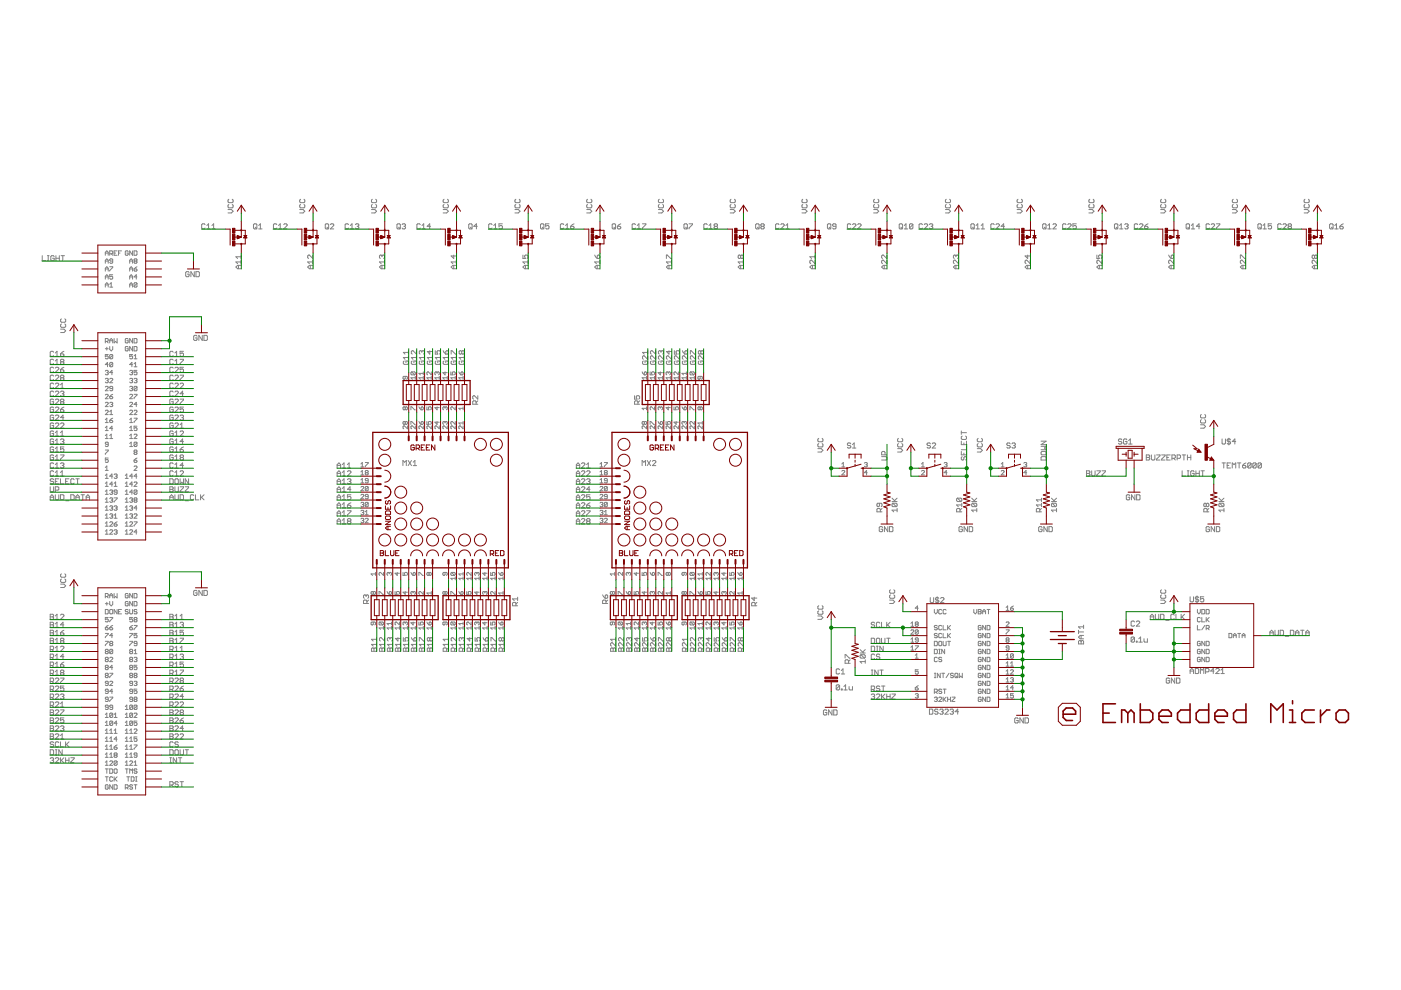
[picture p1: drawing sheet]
<svg xmlns="http://www.w3.org/2000/svg" width="297mm" height="210mm" viewBox="0 0 297 210" stroke-linecap="round" stroke-linejoin="round" font-family="sans-serif">
<g fill="none" stroke="#808080" stroke-width=".21">
<path d="M9 54.2v1.1h.7M10.1 55.3h.3M10.1 54.2h.3M10.2 54.2v1.1M11.5 54.4l-.2-.2h-.4l-.1 .2v.7l.1 .2 .6-.2v-.3h-.4M11.9 54.8h.7M11.9 54.2v1.1M12.6 54.2v1.1M13 54.2h.7M13.3 54.2v1.1M22.3 54.1v-.6l.3-.3 .3 .3v.6M22.3 55.8v-.6l.3-.3 .3 .3v.6"/>
<path d="M22.3 57.5v-.6l.3-.3 .3 .3v.6M22.3 59.2v-.6l.3-.3 .3 .3v.6M22.3 53.7h.6M22.3 55.4h.6M22.3 58.7h.6M22.3 57h.6M23.3 53.8h.4l.2-.1v-.4l-.6-.1v.9M23.3 56.6h.6l-.6 .9M23.6 53.8l.3 .3M23.9 55.4h-.5l-.1-.2 .1-.3 .5 .1v.6l-.2 .2-.4-.2M23.9 58.3h-.6v.4l.3-.1 .3 .1v.3l-.2 .2-.4-.2M24.2 53.7h.3"/>
<path d="M24.8 53.2h-.6v.9h.6M25.1 53.7h.3M25.8 53.2h-.7v.9M27.2 53.3l-.2-.1-.4 .1v.7l.1 .1h.3l.2-.1v-.3h-.3M27.5 55.8v-.6l.3-.3 .3 .3v.6M27.5 57.5v-.6l.3-.3 .3 .3v.6M27.5 59.2v-.6l.3-.3 .3 .3v.6M27.5 55.4h.6M27.5 58.7h.6M27.5 57h.6M28.1 53.2v.9l-.6-.9v.9M28.4 53.2h.5l.1 .1v.7l-.1 .1h-.5z"/>
<path d="M28.4 57h.5l.1 .3-.4 .2zM28.6 55.4l-.2 .1 .2 .3h.3l.1-.2-.1-.2M28.6 55.4l-.2-.2 .2-.3 .4 .1-.1 .4M28.6 55.4h.3M29 58.7h-.6l.5-.4v.9M29 56.6l-.6 .4M40.1 57.8l-.2-.2-.5 .2v.7l.2 .2h.3l.2-.6h-.4M41.2 57.6v1.1l-.7-1.1v1.1M41.6 57.6h.5l.2 .2v.7l-.2 .2h-.5zM43.5 47.6l-.2-.1-.5 .1v.7l.1 .2h.4l.2-.2M43.9 48.5h.7M43.9 47.8l.3-.3v1"/>
<path d="M44.9 48.5h.8M44.9 47.8l.4-.3v1M48.3 44.4h.8l.3 .4-.3 .3h-.8M48.5 43.3l-.2 .2 .2 .6h.7l.2-.2v-.4l-.2-.2M48.5 42.2l-.2 .2v.4l.2 .2h.7l.2-.2v-.4l-.2-.2M50.6 56.3v.7M51.1 55.5h-1.1l.4 .4M51.1 54.4h-1.1l.4 .4M51.1 56.3h-.7l-.4 .3 .4 .4h.7M51.1 54.1v.7M51.1 55.2v.7M53.7 47.6l.2-.1h.4l.2 .1v.7l-.2 .2h-.4l-.2-.2z"/>
<path d="M54.1 48.2l.4 .3M54.8 47.8l.4-.3v1M54.8 48.5h.8M58.7 47.6l-.2-.1h-.4l-.1 .1v.7l.1 .2h.4l.2-.2M59.1 48.5h.7M59.1 47.8l.3-.3v1M60.2 47.6l.1-.1 .6 .1v.2l-.7 .7h.7M63.5 44.4h.8l.3 .4-.3 .3h-.8M63.7 43.3l-.2 .2v.4l.2 .2h.8l.1-.2v-.4l-.1-.2M63.7 42.2l-.2 .2v.4l.2 .2h.8l.1-.2-.1-.6M65.8 56.3v.7M66.3 56.3h-.7l-.4 .3 .4 .4h.7"/>
<path d="M66.3 54.1v.7l-.7-.7-.4 .2v.3l.2 .2M66.3 55.5h-1.1l.4 .4M66.3 55.2v.7M69.1 47.5l.6 .1v.7l-.2 .2h-.4l-.1-.2v-.7zM69.3 48.2l.4 .3M70 47.6l.2-.1h.4l.2 .1v.2l-.8 .7h.8M73.9 47.6l-.2-.1-.5 .1v.7l.2 .2h.3l.2-.2M74.3 48.5h.7M74.3 47.8l.3-.3v1M75.4 47.6l.5-.1 .2 .1-.2 .4M75.7 48h.2M75.9 48l.2 .2-.2 .3h-.4l-.1-.2"/>
<path d="M78.8 44.4h.7l.3 .4-.3 .3h-.7M78.9 43.3l-.1 .2 .1 .6h.8l.1-.2v-.4l-.1-.2M78.9 42.2l-.1 .2v.4l.1 .2h.8l.1-.2v-.4l-.1-.2M81 54.3l-.2-.2-.3 .2v.3l.1 .2M81 54.3l.2-.2 .3 .2v.3l-.2 .2M81 54.3v.1M81 56.3v.7M81.5 55.2v.7M81.5 56.3h-.7l-.3 .3 .3 .4h.7M81.5 55.5h-1l.3 .4M84.2 47.6l.1-.1h.4l.2 .1v.7l-.2 .2h-.4l-.1-.2zM84.5 48.2l.4 .3"/>
<path d="M85.3 47.6l.1-.1h.4l.2 .1-.2 .4M85.6 48h.2M85.8 48l.2 .2-.2 .3h-.4l-.1-.2M89.1 47.6l-.2-.1h-.3l-.2 .1v.7l.2 .2h.3l.2-.2M89.5 47.8l.3-.3v1M89.5 48.5h.7M91.3 48h-.7l.5-.5v1M94 44.4h.7l.4 .4-.4 .3h-.7M94.1 43.3l-.1 .2v.4l.1 .2h.8l.2-.2v-.4l-.2-.2M94.1 42.2l-.1 .2v.4l.1 .2h.8l.2-.2v-.4l-.2-.2M96.2 54.1v.7l-.5-.5h1M96.2 56.3v.7"/>
<path d="M96.7 55.5h-1l.3 .4M96.7 55.2v.7M96.7 56.3h-.7l-.3 .3 .3 .4h.7M99.5 47.5h.4l.2 .1v.7l-.2 .2h-.4l-.1-.2v-.7zM99.7 48.2l.4 .3M101.2 48h-.7l.5-.5v1M104.3 47.6l-.2-.1h-.3l-.2 .1v.7l.2 .2h.3l.2-.2M104.7 48.5h.7M104.7 47.8l.4-.3v1M106.5 47.5h-.7v.5l.4-.2 .3 .2v.3l-.2 .2h-.3l-.2-.2M109.2 44.4h.7l.4 .4-.4 .3h-.7M109.4 43.3l-.2 .2v.4l.2 .2h.7l.2-.2v-.4l-.2-.2"/>
<path d="M109.4 42.2l-.2 .2v.4l.2 .2h.7l.2-.2-.2-.6M110.9 54.1v.7h.5l-.2-.5 .2-.2h.4l.2 .2v.3l-.2 .2M111.4 56.3v.7M112 56.3h-.8l-.3 .3 .3 .4h.8M112 55.5h-1.1l.3 .4M112 55.2v.7M114.8 47.5l.5 .1v.7l-.2 .2h-.3l-.2-.2v-.7zM115 48.2l.3 .3M116.4 47.5h-.7v.5l.3-.2 .4 .2-.2 .5h-.3l-.2-.2M119.5 47.6l-.1-.1-.6 .1v.7l.2 .2h.4l.1-.2M119.9 47.8l.4-.3v1M119.9 48.5h.7"/>
<path d="M121 48h.5l.2 .3-.2 .2h-.3l-.2-.2zM121.7 47.5l-.7 .5M124.4 44.4h.7l.4 .4-.4 .3h-.7M124.6 43.3l-.2 .2 .2 .6h.7l.2-.2v-.4l-.2-.2M124.6 42.2l-.2 .2v.4l.2 .2h.7l.2-.2v-.4l-.2-.2M126.1 54.1l.5 .7M126.6 54.3l.4-.2 .2 .2v.3l-.6 .2zM126.6 56.3v.7M127.2 56.3h-.8l-.3 .3 .3 .4h.8M127.2 55.5h-1.1l.3 .4M127.2 55.2v.7M129.8 47.6l.2-.1h.3l.2 .1v.7l-.2 .2h-.3l-.2-.2z"/>
<path d="M130.2 48.2l.3 .3M130.9 48h.5l.2 .3-.2 .2h-.3zM131.6 47.5l-.7 .5M134.7 47.6l-.1-.1h-.4l-.2 .1v.7l.2 .2h.4l.1-.2M135.1 48.5h.7M135.1 47.8l.4-.3v1M136.2 47.5h.7l-.7 1M139.6 44.4h.7l.4 .4-.4 .3h-.7M139.8 43.3l-.2 .2v.4l.2 .2h.7l.2-.2v-.4l-.2-.2M139.8 42.2l-.2 .2v.4l.2 .2h.7l.2-.2-.2-.6M141.3 54.8v-.7l1.1 .7M141.8 56.3v.7"/>
<path d="M142.4 55.2v.7M142.4 56.3h-.8l-.3 .3 .3 .4h.8M142.4 55.5h-1.1l.3 .4M145.2 47.5l.5 .1v.7l-.2 .2h-.3l-.2-.2v-.7zM145.4 48.2l.3 .3M146.1 47.5h.7l-.7 1M150 47.6l-.2-.1-.6 .1v.7l.2 .2h.4l.2-.2M150.3 48.5h.7M150.3 47.8l.4-.3v1M151.6 48l-.2-.2 .2-.3h.4l.1 .1-.1 .4M151.6 48l-.2 .2 .2 .3h.4l.1-.2-.1-.3M151.6 48h.4"/>
<path d="M154.8 44.4h.7l.4 .4-.4 .3h-.7M155 43.3l-.2 .2 .2 .6h.7l.2-.2v-.4l-.2-.2M155 42.2l-.2 .2v.4l.2 .2h.7l.2-.2-.2-.6M157 54.3l-.1-.2-.4 .2v.3l.2 .2 .3-.2M157 54.3l.2-.2 .4 .2v.3l-.2 .2-.4-.2M157 54.3v.3M157 56.3v.7M157.6 55.2v.7M157.6 56.3h-.7l-.4 .3 .4 .4h.7M157.6 55.5h-1.1l.4 .4M160.2 47.6l.2-.1 .6 .1v.7l-.2 .2h-.4l-.2-.2zM160.6 48.2l.4 .3"/>
<path d="M161.5 48l-.2-.2 .2-.3 .5 .1-.2 .4M161.5 48l-.2 .2 .2 .3h.3l.2-.2-.2-.3M161.5 48h.3M165.2 47.6l-.2-.1-.6 .1v.7l.2 .2h.4l.2-.2M165.5 47.6l.2-.1 .6 .1v.2l-.8 .7h.8M166.6 48.5h.7M166.6 47.8l.4-.3v1M170 44.4h.8l.3 .4-.3 .3h-.8M170.2 43.3l-.2 .2 .2 .6h.7l.2-.2v-.4l-.2-.2M170.2 42.2l-.2 .2v.4l.2 .2h.7l.2-.2v-.4l-.2-.2M172.3 56.3v.7M172.8 56.3h-.7l-.4 .3 .4 .4h.7"/>
<path d="M172.8 55.2v.7l-.7-.7-.4 .2v.3l.2 .2M172.8 54.4h-1.1l.4 .4M172.8 54.1v.7M175.4 47.6l.2-.1h.4l.1 .1v.7l-.1 .2h-.4l-.2-.2zM175.8 48.2l.3 .3M177.2 48h-.5l-.2-.2 .2-.3 .5 .1v.7l-.1 .2h-.4l-.2-.2M180.4 47.6l-.2-.1h-.4l-.1 .1v.7l.1 .2h.4l.2-.2M180.7 47.6l.2-.1h.4l.2 .1v.2l-.8 .7h.8M181.8 47.6l.2-.1 .6 .1v.2l-.8 .7h.8M185.2 44.4h.7l.4 .4-.4 .3h-.7M185.4 43.3l-.2 .2v.4l.2 .2h.7l.2-.2v-.4l-.2-.2M185.4 42.2l-.2 .2v.4l.2 .2h.7l.2-.2-.2-.6"/>
<path d="M187.5 56.3v.7M188 54.1v.7l-.7-.7h-.2l-.2 .2v.3l.2 .2M188 55.2v.7l-.7-.7-.4 .2v.3l.2 .2M188 56.3h-.7l-.4 .3 .4 .4h.7M190.8 47.5l.6 .1v.7l-.2 .2h-.4l-.2-.2v-.7zM191 48.2l.4 .3M191.7 48.5h.7M191.7 47.8l.4-.3v1M193.5 47.6l-.5-.1-.2 .1v.7M193.5 47.6v.7l-.1 .2h-.4l-.2-.2M193.5 47.6l-.7 .7M195.6 47.6l-.2-.1-.5 .1v.7l.2 .2h.3l.2-.2"/>
<path d="M196 47.6l.1-.1 .6 .1v.2l-.7 .7h.7M197 47.6l.6-.1 .2 .1-.2 .4M197.4 48h.2M197.6 48l.2 .2-.2 .3h-.4l-.2-.2M200.4 44.4h.8l.3 .4-.3 .3h-.8M200.6 43.3l-.2 .2 .2 .6h.7l.2-.2v-.4l-.2-.2M200.6 42.2l-.2 .2v.4l.2 .2h.7l.2-.2v-.4l-.2-.2M202.7 54.3l-.2-.2-.4 .2v.3l.2 .2M202.7 54.3l.2-.2 .3 .2v.3l-.2 .2M202.7 54.3v.1M202.7 56.3v.7M203.2 55.2v.7l-.7-.7-.4 .2 .2 .5"/>
<path d="M203.2 56.3h-.7l-.4 .3 .4 .4h.7M205.8 47.6l.2-.1h.4l.2 .1v.7l-.2 .2h-.4l-.2-.2zM206.2 48.2l.4 .3M206.9 47.8l.4-.3v1M206.9 48.5h.8M208 47.8l.4-.3v1M208 48.5h.7M210.8 47.6l-.2-.1h-.4l-.1 .1v.7l.1 .2h.4l.2-.2M211.2 47.6l.1-.1 .6 .1v.2l-.7 .7h.7M213 48h-.7l.5-.5v1M215.6 44.4h.8l.3 .4-.3 .3h-.8M215.8 43.3l-.2 .2v.4l.2 .2h.8l.1-.2v-.4l-.1-.2"/>
<path d="M215.8 42.2l-.2 .2v.4l.2 .2h.8l.1-.2v-.4l-.1-.2M217.9 54.1v.7l-.6-.5h1.1M217.9 56.3v.7M218.4 55.2v.7l-.7-.7-.4 .2v.3l.2 .2M218.4 56.3h-.7l-.4 .3 .4 .4h.7M221.2 47.5h.4l.2 .1v.7l-.2 .2h-.4l-.1-.2v-.7zM221.4 48.2l.4 .3M222.1 47.8l.4-.3v1M222.1 48.5h.8M223.2 47.6l.2-.1 .6 .1v.2l-.8 .7h.8M226 47.6l-.2-.1h-.3l-.2 .1v.7l.2 .2h.3l.2-.2M226.4 47.6l.2-.1h.3l.2 .1v.2l-.7 .7h.7"/>
<path d="M228.2 47.5h-.7v.5l.5-.2 .2 .2v.3l-.2 .2h-.4l-.1-.2M230.9 44.4h.7l.3 .4-.3 .3h-.7M231.1 43.3l-.2 .2v.4l.2 .2h.7l.1-.2v-.4l-.1-.2M231.1 42.2l-.2 .2v.4l.2 .2h.7l.1-.2-.1-.6M232.6 54.1v.7h.5l-.2-.4 .2-.3h.4l.1 .2v.3l-.1 .2M233.1 56.3v.7M233.6 56.3h-.7l-.3 .3 .3 .4h.7M233.6 55.2v.7l-.7-.7-.3 .2 .1 .5M236.5 47.5l.5 .1v.7l-.2 .2h-.3l-.2-.2v-.7zM236.6 48.2l.4 .3M237.4 48.5h.7M237.4 47.8l.3-.3v1"/>
<path d="M238.5 47.6l.1-.1h.4l.2 .1-.2 .4M238.8 48h.2M239 48l.2 .2-.2 .3h-.4l-.1-.2M241.2 47.6l-.2-.1-.5 .1v.7l.2 .2h.3l.2-.2M241.6 47.6l.2-.1 .5 .1v.2l-.7 .7h.7M242.7 48h.5l.2 .3-.2 .2h-.3l-.2-.2zM243.4 47.5l-.7 .5M246.1 44.4h.7l.4 .4-.4 .3h-.7M246.3 42.2l-.2 .2v.4l.2 .2h.7l.2-.2v-.4l-.2-.2M246.3 43.3l-.2 .2 .2 .6h.7l.2-.2v-.4l-.2-.2M247.8 54.1l.5 .7M248.3 54.3l.4-.2 .2 .2v.3l-.6 .2z"/>
<path d="M248.3 56.3v.7M248.9 56.3h-.8l-.3 .3 .3 .4h.8M248.9 55.2v.7l-.8-.7-.3 .2 .1 .5M251.5 47.6l.2-.1h.3l.2 .1v.7l-.2 .2h-.3l-.2-.2zM251.8 48.2l.4 .3M252.6 48.5h.7M252.6 47.8l.3-.3v1M254.4 48h-.7l.5-.5v1M256.4 47.6l-.2-.1h-.3l-.2 .1v.7l.2 .2h.3l.2-.2M256.8 47.6l.2-.1h.3l.2 .1v.2l-.7 .7h.7M257.9 47.5h.7l-.7 1M261.3 44.4h.7l.4 .4-.4 .3h-.7"/>
<path d="M261.5 42.2l-.2 .2v.4l.2 .2h.7l.2-.2-.2-.6M261.5 43.3l-.2 .2v.4l.2 .2h.7l.2-.2v-.4l-.2-.2M263 54.8v-.7l1.1 .7M263.5 56.3v.7M264.1 56.3h-.8l-.3 .3 .3 .4h.8M264.1 55.2v.7l-.8-.7h-.1l-.2 .2v.3l.2 .2M266.9 47.5l.5 .1v.7l-.2 .2h-.3l-.2-.2v-.7zM267.1 48.2l.3 .3M267.8 48.5h.7M267.8 47.8l.3-.3v1M269.6 47.5h-.7v.5l.5-.2 .2 .2v.3l-.2 .2h-.4l-.1-.2M271.7 47.6l-.2-.1-.6 .1v.7l.2 .2h.4l.2-.2"/>
<path d="M272 47.6l.2-.1 .5 .1v.2l-.7 .7h.7M273.3 48l-.2-.2 .2-.3h.3l.2 .1-.2 .4M273.3 48l-.2 .2 .2 .3h.3l.2-.2-.2-.3M273.3 48h.3M276.5 44.4h.7l.4 .4-.4 .3h-.7M276.7 43.3l-.2 .2 .2 .6h.7l.2-.2v-.4l-.2-.2M276.7 42.2l-.2 .2v.4l.2 .2h.7l.2-.2-.2-.6M278.7 54.3l.2-.2 .4 .2v.3l-.2 .2-.4-.2M278.7 54.3l-.1-.2-.4 .2v.3l.2 .2 .3-.2M278.7 54.3v.3M278.7 56.3v.7M279.3 56.3h-.7l-.4 .3 .4 .4h.7"/>
<path d="M279.3 55.2v.7l-.7-.7-.4 .2 .2 .5M281.9 47.6l.2-.1 .5 .1v.7l-.2 .2h-.3l-.2-.2zM282.3 48.2l.3 .3M283 48.5h.7M283 47.8l.4-.3v1M284.1 48h.5l.2 .3-.2 .2h-.3l-.2-.2zM284.8 47.5l-.7 .5M11.4 76.3l-.2-.1-.6 .1v.8l.2 .2h.4l.2-.2M11.4 78l-.2-.1-.6 .1v.8l.2 .2h.4l.2-.2M11.4 74.7l-.2-.2h-.4l-.2 .2v.7l.2 .2h.4l.2-.2M11.4 79.7l-.2-.2h-.4l-.2 .2v.8l.2 .1h.4l.2-.1M11.7 77.3h.8"/>
<path d="M11.7 78l.2-.1 .6 .1v.2l-.8 .8h.8M11.7 79.7l.2-.2h.4l.2 .2v.2l-.8 .7h.8M11.7 74.8l.4-.3v1.1M11.7 76.5l.4-.3v1.1M11.7 75.6h.8M12.8 75h.6l.1 .4-.5 .2-.2-.2zM12.8 78.4h.6l.1 .4-.1 .2h-.4zM12.8 69.8h.8l.3 .3-.3 .4h-.8M13 76.7l-.2-.2 .2-.3 .5 .1-.1 .4M13 76.7l-.2 .2 .2 .4h.4l.1-.2-.1-.4M13 76.7h.4M13 68.7l-.2 .2v.3l.2 .2h.7l.2-.2v-.3l-.2-.2"/>
<path d="M13 67.6l-.2 .2 .2 .5h.7l.2-.2v-.3l-.2-.2M13.5 74.5l-.7 .5M13.5 77.9l-.7 .5M22.3 60.9v-.6l.3-.4 .3 .4v.6M22.3 72.4h.5l.1-.2-.1-.4h-.5v.9M22.3 78.7l.2-.2h.3l.1 .2-.1 .3M22.3 60.4h.6M22.3 73.9h.6M22.6 73.6v.6M22.6 79h.2M22.6 72.4l.3 .3M22.8 79l.1 .1-.1 .4-.5-.2"/>
<path d="M22.9 75.2h-.6v.4l.3-.1 .3 .1-.1 .5-.5-.2M22.9 77.3h-.6l.5-.5v1M23.3 72.7v-.6l.3-.3 .3 .3v.6M23.3 73.5v.6l.3 .3 .3-.3v-.6M23.3 60.9h.6M23.3 60.3l.3-.4v1M23.3 72.2h.6M23.9 75.3l-.2-.1-.4 .1v.6M23.9 77l-.5-.2-.1 .2v.6M23.9 75.3v.6l-.2 .2-.4-.2M23.9 77v.6l-.2 .2-.4-.2M23.9 75.3l-.6 .6"/>
<path d="M23.9 77l-.6 .6M23.9 79h-.6l.4-.5v1M24.2 71.8v.9l.3-.3 .3 .3v-.9M27.2 71.9l-.2-.1-.4 .1v.7l.1 .1 .5-.1v-.4h-.3M27.2 73.6l-.2-.1-.4 .1v.6l.1 .2h.3l.2-.2v-.3h-.3M27.5 60.9v-.6l.3-.4 .3 .4v.6M27.5 78.7l.1-.2h.4l.1 .2-.1 .3M27.5 60.4h.6M27.8 79h.2M28 79l.1 .1-.1 .4-.5-.2M28.1 71.8v.9l-.6-.9v.9M28.1 73.5v.9l-.6-.9v.9"/>
<path d="M28.1 75.2h-.6v.4l.3-.1 .3 .1-.1 .5-.5-.2M28.1 77.3h-.6l.5-.5v1M28.4 71.8h.5l.1 .1v.7l-.1 .1h-.5zM28.4 73.5h.5l.1 .1v.6l-.1 .2h-.5zM28.4 76.1h.6M28.4 77.8h.6M28.4 77.2l.3-.4v1M28.4 75.5l.3-.3v.9M29 60.1l-.1-.2-.5 .2v.6M29 78.5h-.6v.5l.3-.2 .3 .2-.1 .5-.5-.2M29 60.1v.6l-.1 .2-.5-.2M29 60.1l-.6 .6"/>
<path d="M36.7 76.3l-.2-.1h-.3l-.2 .1v.8l.2 .2h.3l.2-.2M36.7 74.7l-.2-.2h-.3l-.2 .2v.7l.2 .2 .5-.2M36.7 78l-.2-.1h-.3l-.2 .1v.8l.2 .2h.3l.2-.2M36.7 79.7l-.2-.2h-.3l-.2 .2v.8l.2 .1h.3l.2-.1M37.1 77.3h.7M37.1 78l.2-.1h.3l.2 .1v.2l-.7 .8h.7M37.1 79.7l.2-.2h.3l.2 .2v.2l-.7 .7h.7M37.1 74.8l.3-.3v1.1M37.1 76.5l.3-.3v1.1M37.1 75.6h.7M38.2 76.2h.7l-.7 1.1M38.2 79.5h.7l-.7 1.1"/>
<path d="M38.9 77.9h-.7v.5l.3-.2 .4 .2v.4l-.2 .2h-.3l-.2-.2M38.9 74.5h-.7v.5l.3-.2 .4 .2v.4l-.2 .2h-.3l-.2-.2M41.8 71.3l-.2-.2h-.3l-.2 .2v.7l.5 .2 .2-.2v-.4h-.4M42.9 71.1v1.1l-.7-1.1v1.1M43.2 71.1h.6l.2 .2v.7l-.2 .2h-.6zM85.7 76.5l-.2 .2v.4l.2 .2h.7l.2-.6-.2-.2h-.3v.4M85.9 79.8v.5l-.2 .1-.3-.1 .2-.5h.6l.2 .1v.4l-.2 .1M86.6 74.7h-1.1l.4 .4M86.6 74.4v.7M86.6 75.4v.8M86.6 75.8h-1.1l.4 .4M87.3 78.8h.6l.2 .2-.2 .5"/>
<path d="M87.3 78.8l-.2 .5 .2 .2h.6M87.3 78.8l.6 .7M87.4 76.5l-.2 .2v.4l.2 .2h.7l.2-.6-.2-.2h-.3v.4M88.1 79.8v.6M88.3 74.4v.7l-.7-.7-.4 .1v.4l.2 .2M88.3 75.4v.8M88.3 75.8h-1.1l.4 .4M89.1 76.5l-.2 .2 .2 .6h.7l.2-.2v-.4l-.6-.2v.4M89.4 74.5l-.1-.1-.4 .1v.4l.2 .2M89.4 74.5l.2-.1 .4 .1v.4l-.2 .2M89.4 74.5v.2M89.7 78.8v.7"/>
<path d="M89.7 79.8v.6M89.7 79.2h-.9l.3 .3M90 75.4v.8M90 75.8h-1.1l.4 .4M90.8 76.5l-.2 .2 .2 .6h.7l.2-.2v-.4l-.6-.2v.4M91.1 74.4v.7l-.5-.6h1.1M91.4 78.8v.7l-.6-.7-.3 .2 .2 .5M91.4 79.8v.6M91.7 75.4v.8M91.7 75.8h-1.1l.4 .4M92.3 74.4v.7h.5l-.2-.6 .2-.1h.4l.2 .1v.4l-.2 .2M92.5 76.5l-.2 .2 .2 .6h.7l.2-.2v-.4l-.6-.2v.4"/>
<path d="M92.7 79l.1-.2 .3 .2-.1 .5M92.7 79l-.2-.2-.3 .2 .2 .5M92.7 79v.2M93.1 79.8v.6M93.4 75.8h-1.1l.3 .4M93.4 75.4v.8M94 74.4l.5 .7M94.1 76.5l-.1 .2v.4l.1 .2h.8l.2-.2v-.4l-.6-.2v.4M94.4 78.8v.7l-.5-.5h.9M94.5 74.5l.4-.1 .2 .1v.4l-.6 .2zM94.8 79.8v.6M95.1 75.4v.8"/>
<path d="M95.1 75.8h-1.1l.3 .4M95.6 78.8v.7h.5l-.2-.3 .2-.4 .4 .2-.1 .5M95.7 75.1v-.7l1 .7M95.8 76.5l-.1 .2v.4l.1 .2h.8l.1-.6-.1-.2h-.4v.4M96.5 79.8v.6M96.7 75.4v.8M96.7 75.8h-1l.3 .4M97.3 78.8l.4 .7M97.5 76.5l-.2 .2v.4l.2 .2h.8l.1-.6-.1-.2h-.4v.4M97.7 79l.2-.2 .3 .2-.2 .5h-.3zM97.9 74.5l-.2-.1-.4 .1v.4l.2 .2 .4-.2M97.9 74.5l.2-.1 .3 .1v.4l-.1 .2-.4-.2"/>
<path d="M97.9 74.5v.4M98.2 79.8v.6M98.4 75.4v.8M98.4 75.8h-1.1l.4 .4M136.1 78.8l.5 .7M136.4 76.5l-.2 .2 .2 .6h.7l.2-.2v-.4l-.5-.2v.4M136.8 78.8l.3 .2-.2 .5h-.3zM137.1 79.8v.6M137.3 74.7h-1.1l.4 .4M137.3 75.4v.8l-.7-.8-.4 .2 .2 .6M137.3 74.4v.7M137.8 78.8v.7h.5l-.2-.3 .2-.4 .5 .2-.2 .5"/>
<path d="M138.1 76.5l-.2 .2v.4l.2 .2h.7l.2-.2v-.4l-.5-.2v.4M138.8 79.8v.6M139 75.4v.8l-.7-.8-.4 .2v.4l.2 .2M139 74.4v.7l-.7-.7-.4 .1v.4l.2 .2M139.8 76.5l-.2 .2v.4l.2 .2h.7l.2-.6-.2-.2h-.4v.4M140 78.8v.7l-.5-.5h1M140.1 74.5l-.1-.1-.4 .1v.4l.2 .2M140.1 74.5l.2-.1 .4 .1v.4l-.2 .2M140.1 74.5v.2M140.5 79.8v.6M140.7 75.4v.8l-.7-.8-.4 .2v.4l.2 .2M141.5 76.5l-.2 .2v.4l.2 .2h.7l.2-.6-.2-.2h-.4v.4"/>
<path d="M141.7 79l-.2-.2-.3 .2 .2 .5M141.7 79l.1-.2 .3 .2-.1 .5M141.7 79v.2M141.8 74.4v.7l-.5-.6h1.1M142.1 79.8v.6M142.4 75.4v.8l-.8-.8-.3 .2v.4l.2 .2M143 74.4v.7h.5l-.2-.4 .2-.3h.4l.2 .1v.4l-.2 .2M143.2 76.5l-.2 .2 .2 .6h.7l.2-.6-.2-.2h-.4v.4M143.8 78.8v.7l-.6-.7-.3 .2 .2 .5M143.8 79.8v.6M144.1 75.4v.8l-.8-.8-.3 .2 .2 .6M144.7 74.4l.5 .7"/>
<path d="M144.8 76.5l-.1 .2 .1 .6h.8l.2-.2v-.4l-.6-.2v.4M145.2 74.5l.4-.1 .2 .1v.4l-.6 .2zM145.5 79.2h-.9l.3 .3M145.5 78.8v.7M145.5 79.8v.6M145.8 75.4v.8l-.8-.8-.3 .2 .1 .6M146.4 75.1v-.7l1 .7M146.4 78.8h.7l.1 .2-.1 .5M146.4 78.8l-.1 .2 .1 .5h.7M146.4 78.8l.7 .7M146.5 76.5l-.1 .2 .1 .6h.8l.1-.2v-.4l-.5-.2v.4M147.2 79.8v.6"/>
<path d="M147.4 75.4v.8l-.7-.8-.3 .2 .1 .6M148.2 76.5l-.1 .2 .1 .6h.7l.2-.2v-.4l-.5-.2v.4M148.4 79.8v.5l-.1 .1-.3-.1 .1-.5h.7l.1 .1-.1 .5M148.6 74.5l-.2-.1-.3 .1v.4l.1 .2 .4-.2M148.6 74.5l.2-.1 .3 .1v.4l-.2 .2-.3-.2M148.6 74.5v.4M149.1 75.4v.8l-.7-.8-.3 .2 .1 .6M11.4 98.3l-.2-.2-.6 .2v.7l.2 .2h.4l.2-.2M11.4 89.9l-.2-.2h-.4l-.2 .2v.7l.2 .2h.4l.2-.6h-.4M11.4 96.6l-.2-.1-.6 .1v.7l.2 .2h.4l.2-.5h-.4M11.4 94.9l-.2-.1-.6 .1v.8l.6 .1 .2-.1v-.4h-.4M11.4 83.1l-.2-.2h-.4l-.2 .2v.7l.2 .2h.4l.2-.2"/>
<path d="M11.4 84.8l-.2-.2-.6 .2v.7l.6 .2 .2-.2v-.3h-.4M11.4 93.3l-.2-.2h-.4l-.2 .2v.7l.6 .1 .2-.1v-.4h-.4M11.4 81.4l-.2-.2h-.4l-.2 .2v.7l.2 .2h.4l.2-.2M11.4 86.5l-.2-.2-.6 .2v.7l.2 .2h.4l.2-.6h-.4M11.4 88.2l-.2-.2-.6 .2v.7l.2 .2h.4l.2-.6h-.4M11.4 91.6l-.2-.2h-.4l-.2 .2v.7l.6 .2 .2-.2v-.4h-.4M11.7 99.2h.8M11.7 89.9l.2-.2h.4l.2 .2v.2l-.8 .7h.8M11.7 97.5h.8M11.7 95.8h.8M11.7 91.7l.4-.3v1.1M11.7 93.4l.4-.3v1"/>
<path d="M11.7 96.8l.4-.3v1M11.7 98.5l.4-.4v1.1M11.7 94.1h.8M11.7 84.8l.2-.2 .6 .2v.2l-.8 .7h.8M11.7 81.4l.2-.2h.4l.2 .2v.2l-.8 .7h.8M11.7 83.1l.2-.2h.4l.2 .2v.2l-.8 .7h.8M11.7 86.5l.2-.2 .6 .2v.2l-.8 .7h.8M11.7 88.2l.2-.2 .6 .2v.2l-.8 .7h.8M11.7 95.1l.4-.3v1M11.7 92.5h.8M12.8 98.3l.2-.2h.4l.1 .2-.1 .4M12.8 89.9l.2-.2h.4l.1 .2v.2l-.7 .7h.7"/>
<path d="M12.8 96.5h.7l-.7 1M12.8 86.8h.6l.1 .4-.1 .2h-.4zM12.8 93.3l.2-.2h.4l.1 .2-.1 .3M12.8 83.1l.2-.2h.4l.1 .2-.1 .4M12.8 81.6l.4-.4v1.1M12.8 91.7l.4-.3v1.1M12.8 92.5h.7M12.8 82.3h.7M13 80.1l-.2-.2 .2-.4h.4l.1 .2-.1 .4M13 80.1l-.2 .2 .2 .3h.4l.1-.1-.1-.4M13 85.2l-.2-.2 .2-.4 .5 .2-.1 .4M13 85.2l-.2 .1 .2 .4 .5-.2-.1-.3"/>
<path d="M13 80.1h.4M13 85.2h.4M13.2 98.7h.2M13.2 93.6h.2M13.2 83.5h.2M13.4 98.7l.1 .2-.1 .3h-.4l-.2-.2M13.4 83.5l.1 .2-.1 .3h-.4l-.2-.2M13.4 93.6l.1 .2-.1 .3h-.4l-.2-.1M13.5 94.8h-.7v.5l.4-.2 .3 .2v.4l-.1 .1h-.4l-.2-.1M13.5 86.3l-.7 .5M13.5 88.5h-.7l.6-.5v1.1M22.3 99.7h.6"/>
<path d="M22.3 95.4h.6l-.6 1M22.3 80.4l.5-.2 .1 .2-.1 .3M22.3 82.1l.2-.2 .4 .2-.6 .7h.6M22.3 83.8l.2-.2 .4 .2-.6 .7h.6M22.3 85.4l.2-.1 .4 .1-.6 .8h.6M22.3 87.1l.2-.1h.3l.1 .1-.6 .8h.6M22.3 89l.3-.3v.9M22.3 90.7l.3-.3v.9M22.3 92.4l.3-.3v.9M22.3 99.1l.3-.3v.9M22.3 89.6h.6M22.3 91.3h.6"/>
<path d="M22.3 93h.6M22.6 80.7h.2M22.8 80.7l.1 .1-.1 .4-.5-.2M22.9 97.1h-.6v.5l.3-.2 .3 .2-.1 .4-.5-.1M22.9 94.2h-.4l-.2-.2 .2-.3 .4 .2v.6l-.1 .2h-.3l-.2-.2M23.3 84.1h.4l.2 .3-.5 .1zM23.3 89.1h.4l.2 .4-.5 .1-.1-.1zM23.3 80.4l.1-.2 .5 .2v.1l-.6 .7h.6M23.3 85.4l.4-.1 .2 .1-.2 .3M23.3 87.3l.3-.3v.9M23.3 92.4l.3-.3v.9M23.3 87.9h.6"/>
<path d="M23.3 93h.6M23.6 85.7h.1M23.7 85.7l.2 .2-.2 .3-.4-.1M23.9 88.7l-.6 .4M23.9 82.4l-.6-.2 .1-.3 .5 .2v.6l-.2 .1-.4-.1M23.9 90.8h-.6l.4-.4v.9M23.9 83.6l-.6 .5M27.5 80.4l.5-.2 .1 .2-.1 .3M27.5 82.1l.5-.2 .1 .2-.1 .3M27.5 83.8l.1-.2 .5 .2-.6 .7h.6M27.5 85.4l.1-.1 .5 .1-.6 .8h.6M27.5 87.1l.1-.1h.4l.1 .1-.6 .8h.6"/>
<path d="M27.5 89.6h.6M27.5 91.3h.6M27.5 93h.6M27.5 94.7h.6M27.5 94l.3-.3v1M27.5 89l.3-.3v.9M27.5 90.7l.3-.3v.9M27.5 92.4l.3-.3v.9M27.8 80.7h.2M27.8 82.4h.2M28 80.7l.1 .1-.1 .4-.5-.2M28 82.4l.1 .1-.1 .3h-.4l-.1-.1"/>
<path d="M28.4 97.6h.5l.1 .3-.4 .1zM28.4 99l.2-.2 .4 .2-.6 .7h.6M28.4 83.6h.6l-.6 .9M28.4 88.7h.6l-.6 .9M28.4 80.4l.5-.2 .1 .2-.1 .3M28.4 87.1l.2-.1h.3l.1 .1-.6 .8h.6M28.4 92.2l.2-.1 .4 .1-.6 .8h.6M28.6 95.9l-.2-.2 .2-.3h.3l.1 .2-.1 .3M28.6 95.9l-.2 .2 .2 .3 .4-.2-.1-.3M28.6 95.9h.3M28.7 80.7h.2M28.9 80.7l.1 .1-.1 .4-.5-.2"/>
<path d="M29 82.1l-.4-.2-.2 .2v.6M29 90.4h-.6v.4l.3-.1 .3 .1-.1 .5-.5-.2M29 93.9l-.4-.2-.2 .2v.6M29 82.1v.6l-.1 .1h-.3l-.2-.1M29 93.9v.6l-.1 .2h-.3l-.2-.2M29 85.7h-.6l.5-.4v.9M29 97.1l-.6 .5M29 93.9l-.6 .6M29 82.1l-.6 .6M36.7 98.3l-.2-.2h-.3l-.2 .2v.7l.2 .2h.3l.2-.2M36.7 89.9l-.2-.2h-.3l-.2 .2v.7l.2 .2h.3l.2-.2v-.4h-.3M36.7 96.6l-.2-.1h-.3l-.2 .1v.7l.2 .2h.3l.2-.2v-.3h-.3"/>
<path d="M36.7 94.9l-.2-.1h-.3l-.2 .1v.8l.2 .1 .5-.1v-.4h-.3M36.7 88.2l-.2-.2h-.3l-.2 .2v.7l.2 .2h.3l.2-.2v-.4h-.3M36.7 83.1l-.2-.2h-.3l-.2 .2v.7l.2 .2 .5-.2M36.7 81.4l-.2-.2h-.3l-.2 .2v.7l.2 .2 .5-.2M36.7 93.3l-.2-.2h-.3l-.2 .2v.7l.2 .1 .5-.1v-.4h-.3M36.7 84.8l-.2-.2h-.3l-.2 .2v.7l.2 .2 .5-.2v-.3h-.3M36.7 86.5l-.2-.2h-.3l-.2 .2v.7l.2 .2h.3l.2-.2v-.4h-.3M36.7 91.6l-.2-.2h-.3l-.2 .2v.7l.2 .2 .5-.2v-.4h-.3M37.1 99.2h.7M37.1 89.9l.2-.2h.3l.2 .2v.2l-.7 .7h.7M37.1 97.5h.7M37.1 95.8h.7"/>
<path d="M37.1 81.4l.2-.2h.3l.2 .2v.2l-.7 .7h.7M37.1 83.1l.2-.2h.3l.2 .2v.2l-.7 .7h.7M37.1 94.1h.7M37.1 86.5l.2-.2h.3l.2 .2v.2l-.7 .7h.7M37.1 84.8l.2-.2h.3l.2 .2v.2l-.7 .7h.7M37.1 88.2l.2-.2h.3l.2 .2v.2l-.7 .7h.7M37.1 91.7l.3-.3v1.1M37.1 93.4l.3-.3v1M37.1 95.1l.3-.3v1M37.1 96.8l.3-.3v1M37.1 98.5l.3-.4v1.1M37.1 92.5h.7"/>
<path d="M38.2 90.8h.7M38.2 95.3h.5l.2 .4-.5 .1-.2-.1zM38.2 91.6l.2-.2h.3l.2 .2v.1l-.7 .8h.7M38.2 84.6h.7l-.7 1.1M38.2 81.4l.2-.2h.3l.2 .2v.2l-.7 .7h.7M38.2 88.2l.2-.2h.3l.2 .2-.2 .3M38.2 90.1l.3-.4v1.1M38.4 97l-.2-.2 .2-.3 .5 .1-.2 .4M38.4 97l-.2 .2 .2 .3h.3l.2-.2-.2-.3M38.4 97h.3M38.5 88.5h.2M38.7 88.5l.2 .2-.2 .4h-.3l-.2-.2"/>
<path d="M38.9 98.7h-.7l.5-.6v1.1M38.9 93.6h-.7l.5-.5v1M38.9 86.3h-.7v.5l.3-.1 .4 .1v.4l-.2 .2h-.3l-.2-.2M38.9 83.5h-.7l.5-.6v1.1M38.9 94.8l-.7 .5M71.5 98.7h.7M71.5 99.2v-.7l.4-.4 .3 .4v.7M72.6 99.2h.7M72.6 98.5l.3-.4v1.1M73.7 99.2h.7M73.7 98.5l.3-.4v1.1M76.5 98.4l.3-.3v.9"/>
<path d="M76.5 99h.6M77.4 98.1h.7l-.7 .9M85.4 98.7v-1.1l.4 .4 .3-.4v1.1M85.9 86.4l-.2-.1-.3 .1 .2 .5 .3-.2M85.9 89.5l-.2-.1-.3 .1 .2 .5 .3-.2M85.9 86.4l.2-.1 .3 .1-.2 .5-.3-.2M85.9 89.5l.2-.1 .3 .1v.3l-.2 .2-.3-.2M85.9 86.4v.3M85.9 89.5v.3M86.4 90.3v.6l-.8-.6-.2 .1 .2 .5M86.5 97.6l.7 1.1M87.1 90v-.6l1 .6"/>
<path d="M87.1 86.9v-.6l1 .6M87.2 97.6l-.7 1.1M87.6 98.7h.7M87.6 98l.4-.4v1.1M88.1 80.1h-1l.3 .3M88.1 90.3v.6l-.7-.6-.3 .1v.4l.2 .1M88.8 89.4l.5 .6M88.8 86.3l.5 .6M89.3 89.5l.2-.1 .2 .1-.1 .5h-.3zM89.5 86.3l.2 .1v.3l-.1 .2h-.3v-.5zM89.7 90.3v.6l-.7-.6-.2 .1v.4l.2 .1M89.7 80.1h-.9l.3 .3"/>
<path d="M90.5 86.3v.6h.5l-.2-.3 .2-.3h.3l.1 .1-.1 .5M90.5 89.4v.6h.5l-.2-.5 .5-.1 .1 .1-.1 .5M91.4 90.3v.6l-.7-.6-.2 .1 .2 .5M91.4 80.1h-.9l.3 .3M92.7 89.4v.6l-.5-.5h.9M92.7 86.3v.6l-.5-.5h.9M93.1 90.3v.6l-.7-.6-.2 .1 .2 .5M93.1 80.1h-.9l.3 .3M94.4 86.4l.1-.1 .3 .1-.1 .5M94.4 89.5l.1-.1 .3 .1v.3l-.1 .2M94.4 86.4l-.2-.1-.3 .1 .1 .5M94.4 89.5l-.2-.1-.3 .1 .1 .5"/>
<path d="M94.4 86.4v.2M94.4 89.5v.2M94.8 90.3v.6l-.6-.6-.3 .1 .1 .5M94.8 80.1h-.9l.3 .3M96.5 86.3v.6l-.6-.6-.3 .1 .1 .5M96.5 89.4v.6l-.8-.6-.1 .1 .1 .5M96.5 90.3v.6l-.8-.6-.1 .1 .1 .5M96.5 80.1h-.9l.3 .3M98.2 89.7h-.9l.3 .3M98.2 86.3v.6M98.2 89.4v.6M98.2 90.3v.6l-.6-.6-.3 .1 .1 .5"/>
<path d="M98.2 80.1h-.9l.3 .3M98.2 86.6h-.9l.3 .3M100.9 85.7v-.5l-.1-.2h-.4l-.2 .2v.5h1.1M101.3 83.9v.7l-.7-.7-.4 .2 .2 .5M101.3 85l-.4 .3M122.2 98.7h.7M122.2 99.2v-.7l.4-.4 .3 .4v.7M123.3 98.3l.2-.2h.3l.2 .2v.2l-.7 .7h.7M124.4 99.2h.7M124.4 98.5l.3-.4v1.1M127.2 99h.6M127.2 98.4l.3-.3v.9"/>
<path d="M128.1 98.1h.7l-.7 .9M134.5 83.9v.7h.6l-.2-.5 .2-.2h.3l.2 .2v.3l-.2 .2M135.3 85.7v-.5l-.2-.2h-.4l-.2 .2v.5h1.1M135.6 85l-.3 .3M136.1 98.7v-1.1l.4 .4 .4-.4v1.1M136.6 89.5l-.1-.1-.4 .1 .2 .5 .3-.2M136.6 89.5l.2-.1 .3 .1-.2 .5-.3-.2M136.6 89.5v.3M137.1 90.3v.6l-.8-.6-.2 .1 .2 .5M137.1 86.3v.6M137.1 80.1h-1l.4 .3M137.1 86.6h-1l.4 .3"/>
<path d="M137.2 97.6l.7 1.1M137.8 90v-.6l1 .6M137.9 97.6l-.7 1.1M138.3 97.8l.2-.2 .5 .2v.2l-.7 .7h.7M138.8 90.3v.6l-.8-.6-.2 .1 .2 .5M138.8 86.3v.6l-.7-.6-.3 .1 .2 .5M138.8 80.1h-1l.3 .3M139.5 89.4l.5 .6M140 89.5l.3-.1 .2 .1v.3l-.5 .2zM140 86.4l-.2-.1-.3 .1 .2 .5M140 86.4l.1-.1 .4 .1-.2 .5M140 86.4v.2"/>
<path d="M140.5 90.3v.6l-.8-.6-.2 .1 .2 .5M140.5 80.1h-1l.3 .3M141.2 89.4v.6h.5l-.2-.3 .2-.3 .4 .1-.1 .5M141.7 86.3v.6l-.5-.5h.9M142.1 90.3v.6l-.6-.6-.3 .1 .2 .5M142.1 80.1h-.9l.3 .3M142.9 86.3v.6h.5l-.2-.3 .2-.3h.3l.1 .1-.1 .5M143.4 89.4v.6l-.5-.5h.9M143.8 90.3v.6l-.6-.6-.3 .1v.4l.2 .1M143.8 80.1h-.9l.3 .3M144.6 86.3l.5 .6M145.1 89.5l-.2-.1-.3 .1v.3l.2 .2"/>
<path d="M145.1 89.5l.1-.1 .3 .1-.1 .5M145.1 86.4l.1-.1 .3 .1-.1 .5h-.3zM145.1 89.5v.2M145.5 90.3v.6l-.6-.6-.3 .1v.4l.2 .1M145.5 80.1h-.9l.3 .3M146.3 86.9v-.6l.9 .6M147.2 90.3v.6l-.8-.6-.1 .1 .1 .5M147.2 89.4v.6l-.8-.6-.1 .1 .1 .5M147.2 80.1h-.9l.3 .3M148.4 86.4l.2-.1 .3 .1-.1 .5-.4-.2M148.4 86.4l-.1-.1-.3 .1 .1 .5 .3-.2M148.4 86.4v.3"/>
<path d="M148.9 89.7h-.9l.3 .3M148.9 90.3v.6l-.8-.6-.1 .1 .1 .5M148.9 89.4v.6M173.4 95.1h.7l.4 .4-.4 .3h-.7M173.6 92.9l-.2 .2v.4l.2 .2h.7l.2-.2-.2-.6M173.6 94l-.2 .2v.4l.2 .2h.7l.2-.2v-.4l-.2-.2M178.5 99h.6M178.5 99.9l.1-.1 .5 .1-.6 .8h.6M178.5 98.4l.3-.3v.9M180.4 94.1l-.2-.2h-.4l-.1 .4 .1 .2h.4l.2 .3-.2 .2h-.4l-.1-.2M180.7 95h.8M180.7 94.3l.4-.4v1.1"/>
<path d="M183.3 98.2l.4-.1 .2 .1-.2 .3M183.6 98.5h.1M183.7 98.5l.2 .2-.2 .3-.4-.2M186.9 96.8h.9l.2 .2-.2 .5h-.9M187.6 96.4v-.5l-.1-.2h-.4l-.2 .2v.5h1.1M190.3 95.1h.7l.4 .4-.4 .3h-.7M190.5 94l-.2 .2 .2 .6h.7l.2-.2v-.4l-.2-.2M190.5 92.9l-.2 .2v.4l.2 .2h.7l.2-.2v-.4l-.2-.2M195.4 99h.6M195.4 99.9l.1-.1 .5 .1-.6 .8h.6M195.4 98.4l.3-.3v.9M197.3 94.1l-.2-.2h-.4l-.1 .2 .1 .4h.4l.2 .1-.2 .4-.5-.2"/>
<path d="M197.7 94.1l.1-.2h.4l.2 .2v.2l-.7 .7h.7M200.2 98.2l.4-.1 .2 .1-.2 .3M200.5 98.5h.1M200.6 98.5l.2 .2-.2 .3-.4-.2M203.8 95.7v.7h1.1v-.7M203.8 91.4v.7M203.8 93.5v.8h1.1v-.8M203.8 91.7h1.1M204 96.8l-.2 .2v.3l.2 .2 .4-.2v-.3l.2-.2 .3 .2v.3l-.2 .2M204 92.5l-.2 .1v.4l.2 .2h.7l.2-.2v-.4l-.2-.1M204.4 93.9v.4M204.4 96.1v.3"/>
<path d="M204.9 94.6v.8h-1.1M207.2 95.1h.7l.4 .4-.4 .3h-.7M207.4 94l-.2 .2v.4l.2 .2h.7l.2-.2v-.4l-.2-.2M207.4 92.9l-.2 .2v.4l.2 .2h.7l.2-.2-.2-.6M212.3 99h.6M212.3 99.9l.1-.1 .5 .1-.6 .8h.6M212.3 98.4l.3-.3v.9M214.2 94.1l-.2-.2h-.4l-.1 .4 .1 .2h.4l.2 .3-.2 .2h-.4l-.1-.2M214.5 94.1l.2-.2h.4l.2 .2-.2 .4M214.9 94.5h.2M215.1 94.5l.2 .1-.2 .4-.6-.2M217.1 98.2l.4-.1 .2 .1-.2 .3"/>
<path d="M217.4 98.5h.1M217.5 98.5l.2 .2-.2 .3-.4-.2M220.7 97l.2-.2h.7l.2 .2v.5h-1.1zM220.7 94.6h1.1l-.4 .4 .4 .4h-1.1M220.7 93.5h1.1l-1.1 .8h1.1M220.9 95.7h.7l.2 .6-.2 .1h-.7l-.2-.1zM230.4 99.8h.5l.2 .2-.2 .4 .2 .3-.2 .2h-.5zM231.5 99.8v.9l.1 .2h.4l.2-.2v-.9M232.5 99.8h.8v.2l-.8 .7v.2h.8M233.6 99.8h.8v.2l-.8 .7v.2h.8M237.8 93.3l-.1-.2h-.4l-.2 .3 .2 .2h.4l.1 .4-.1 .1h-.4l-.2-.1M238.9 93.3l-.1-.2h-.4l-.2 .2v.7l.2 .1h.4l.1-.1v-.4h-.3"/>
<path d="M239.3 94.1h.7M239.3 93.4l.3-.3v1M243 96.5h.6l.2 .1-.2 .4 .2 .3-.2 .2h-.6zM243 97h.6M244.1 96.5v.8l.2 .2h.4l.2-.2v-.8M245.2 96.5h.7l-.7 1h.7M246.3 96.5h.7l-.7 1h.7M247.4 97h.4M248.1 96.5h-.7v1h.7M248.5 97.2h.5l.2-.2v-.4l-.2-.1h-.5v1M248.8 97.2l.4 .3M249.6 97.2h.5l.2-.2v-.4l-.2-.1h-.5v1"/>
<path d="M250.6 99.8v1.1h.8M250.7 96.5h.7M251 96.5v1M251.7 99.8h.4M251.8 97h.7M251.8 96.5v1M251.9 99.8v1.1M252.5 96.5v1M253.6 99.8v1.1M254.3 99.8v1.1M254.5 90.1h.7l.4 .3-.4 .4h-.7M254.6 99.8h.8"/>
<path d="M254.7 87.9l-.2 .2 .2 .5h.7l.2-.2v-.3l-.2-.2M254.7 89l-.2 .2v.3l.2 .2h.7l.2-.2-.2-.5M255 99.8v1.1M259.1 98.1h.7M259.1 93.1v.9l.2 .1 .5-.1v-.9M259.5 98.1v1.1M260.2 98.7h.3M260.5 92.9v1.4M260.9 98.1h-.7v1.1h.7M260.9 93.3l-.2-.2h-.3l-.2 .2 .2 .3h.3l.2 .2-.2 .3-.5-.1M261.3 99.2v-1.1l.3 .4 .4-.4v1.1M262 93.6h-.7l.5-.5v1"/>
<path d="M262.4 98.1h.7M262.7 98.1v1.1M263.4 98.7h.6l.2 .3-.2 .2h-.4l-.2-.2zM264.2 98.1l-.8 .6M265.3 98.3l-.2-.2h-.4l-.2 .2v.7M265.3 98.3v.7l-.2 .2h-.4l-.2-.2M265.3 98.3l-.8 .7M266.3 98.3l-.1-.2-.6 .2v.7M266.3 98.3v.7l-.1 .2h-.4l-.2-.2M266.3 98.3l-.7 .7M267.4 98.3l-.5-.2-.2 .2v.7M267.4 98.3v.7l-.1 .2h-.4l-.2-.2"/>
<path d="M267.4 98.3l-.7 .7M10.6 105.4h.8M10.6 103.2v.9l.2 .2h.4l.2-.2v-.9M10.6 106v-.7l.4-.4 .4 .4v.7M11.4 101.7l-.2-.2h-.4l-.2 .2 .2 .4h.4l.2 .1-.2 .4-.6-.2M11.4 100l-.2-.2h-.4l-.2 .2v.7l.2 .2h.4l.2-.2M11.7 104.9v.9l.2 .2 .6-.2v-.9M11.7 100.9h.8M11.7 103.9h.6l.2-.1v-.4l-.2-.2h-.6v1.1M11.7 100.2l.4-.4v1.1M11.7 102.1h.4M12.5 101.5h-.8v1.1h.8"/>
<path d="M12.8 101.5v1.1h.7M12.8 104.9h.6l.1 .2v.7l-.1 .2h-.6zM12.8 100.2l.4-.4v1.1M12.8 100.9h.7M13.9 106.2h.7M13.9 102.1h.4M14.6 101.5h-.7v1.1h.7M15 104.9h.5l.2 .2v.7l-.2 .2h-.5zM15.7 101.7l-.2-.2h-.3l-.2 .2v.7l.2 .2 .5-.2M16.1 105.4h.7M16.1 106v-.7l.3-.4 .4 .4v.7M16.1 101.5h.7"/>
<path d="M16.4 101.5v1.1M17.2 104.9h.7M17.5 104.9v1.1M18.3 105.4h.7M18.3 106v-.7l.3-.4 .4 .4v.7M22.3 108.2h.6M22.3 101.4h.6M22.3 103.1h.6M22.3 104.8h.6M22.3 106.5h.6M22.3 109.9h.6M22.3 100.8l.3-.3v.9"/>
<path d="M22.3 102.5l.3-.3v.9M22.3 104.2l.3-.3v.9M22.3 105.9l.3-.3v.9M22.3 107.6l.3-.3v.9M22.3 109.3l.3-.4v1M22.3 111l.3-.4v1M22.3 112.6l.3-.3v1M22.3 111.6h.6M22.3 113.3h.6M23.3 104l.4-.1 .2 .1-.2 .4M23.3 105.7l.4-.1 .2 .1-.2 .3M23.3 107.4l.4-.1 .2 .1-.2 .3"/>
<path d="M23.3 109.1l.4-.2 .2 .2-.2 .3M23.3 110.8l.1-.2 .5 .2v.2l-.6 .6h.6M23.3 112.5l.1-.2 .5 .2-.6 .8h.6M23.6 104.4h.1M23.6 106h.1M23.6 107.7h.1M23.6 109.4h.1M23.7 107.7l.2 .2-.2 .3-.4-.2M23.7 104.4l.2 .1-.2 .3-.4-.2M23.7 106l.2 .2-.2 .3-.4-.2M23.7 109.4l.2 .2-.2 .3-.4-.2M23.9 101h-.6l.4-.5v.9"/>
<path d="M23.9 102.7h-.6l.4-.5v.9M24.2 103.1h.6M24.2 109.9h.6M24.2 105.6h.6l-.6 .9M24.2 111.1h.5l.1 .3-.4 .2-.2-.2zM24.2 100.6l.5-.1 .1 .1-.1 .4M24.2 107.4l.5-.1 .1 .1-.1 .3M24.2 112.5l.5-.2 .1 .2-.1 .3M24.2 102.5l.3-.3v.9M24.2 109.3l.3-.4v1M24.5 101h.2M24.5 107.7h.2"/>
<path d="M24.5 112.8h.2M24.7 107.7l.1 .2-.1 .3-.5-.2M24.7 101l.1 .1-.1 .3-.5-.1M24.7 112.8l.1 .1-.1 .4-.5-.2M24.8 104.4h-.4l-.2-.2 .2-.3 .4 .1v.6l-.1 .2-.5-.2M24.8 110.6l-.6 .5M26.6 108.2h.6M26.6 101.4h.6M26.6 103.1h.6M26.6 104.8h.6M26.6 106.5h.6M26.6 109.9h.6"/>
<path d="M26.6 105.9l.3-.3v.9M26.6 100.8l.3-.3v.9M26.6 102.5l.3-.3v.9M26.6 104.2l.3-.3v.9M26.6 107.6l.3-.3v.9M26.6 109.3l.3-.4v1M26.6 111l.3-.4v1M26.6 112.6l.3-.3v1M26.6 111.6h.6M26.6 113.3h.6M27.5 105.7l.1-.1h.4l.1 .1-.1 .3M27.5 107.4l.1-.1h.4l.1 .1-.1 .3"/>
<path d="M27.5 109.1l.5-.2 .1 .2-.1 .3M27.5 110.8l.1-.2 .5 .2-.6 .8h.6M27.5 112.5l.1-.2 .5 .2-.6 .8h.6M27.8 106h.2M27.8 107.7h.2M27.8 109.4h.2M28 107.7l.1 .2-.1 .3-.5-.2M28 109.4l.1 .2-.1 .3-.5-.2M28 106l.1 .2-.1 .3-.5-.2M28.1 101h-.6l.5-.5v.9M28.1 102.7h-.6l.5-.5v.9M28.1 104.4h-.6l.5-.5v.9"/>
<path d="M28.4 102.3l.2-.1 .4 .1-.6 .8h.6M28.4 109.1l.2-.2 .4 .2-.6 .8h.6M28.4 110.6h.6l-.6 1M28.6 106l-.2 .2 .2 .3 .4-.2-.1-.3M28.6 106l-.2-.1 .2-.3h.3l.1 .1-.1 .3M28.6 106h.3M29 104v.6l-.1 .2h-.3l-.2-.2M29 104l-.1-.1-.5 .1v.6M29 101h-.6l.5-.5v.9M29 107.7h-.6l.5-.4v.9M29 112.8h-.6l.5-.5v1M29 104l-.6 .6"/>
<path d="M36 105.4h.7M36 106v-.7l.4-.4 .3 .4v.7M36 101.5h.5l.2 .2v.7l-.2 .2h-.5zM36 103.2h.5l.2 .2-.2 .4 .2 .3-.2 .2h-.5zM36 103.8h.5M36.7 100l-.2-.2h-.3l-.2 .2v.7l.2 .2h.3l.2-.2M37.1 104.9v.9l.2 .2h.3l.2-.2v-.9M37.1 100.9h.7M37.1 103.2v.9l.2 .2h.3l.2-.2v-.9M37.1 100.2l.3-.4v1.1M37.3 101.5h.3l.2 .2v.7l-.2 .2-.5-.2v-.7zM38.2 104.9h.5l.2 .2v.7l-.2 .2h-.5z"/>
<path d="M38.2 100l.2-.2h.3l.2 .2-.7 .9h.7M38.2 101.5v1.1l.3-.4 .4 .4v-1.1M38.2 103.2h.7l-.7 1.1h.7M39.3 106.2h.7M39.3 103.2h.7l-.7 1.1h.7M40 101.5v1.1l-.7-1.1v1.1M41.1 105.1l-.2-.2h-.4l-.1 .2v.7l.1 .2 .6-.2M41.4 104.9v1.1h.8M42.5 104.9v1.1M42.7 105.4l.6 .6M43.3 104.9l-.8 .7M71.5 105.4h.7"/>
<path d="M71.5 100.4h.7M71.5 109.4v-.8l.4-.3 .3 .3v.8M71.5 106v-.7l.4-.4 .3 .4v.7M71.5 100.9v-.7l.4-.4 .3 .4v.7M71.5 102.6v-.7l.4-.4 .3 .4v.7M71.5 104.3v-.7l.4-.4 .3 .4v.7M71.5 107.7v-.7l.4-.4 .3 .4v.7M71.5 111.1v-.8l.4-.3 .3 .3v.8M71.5 102.1h.7M71.5 103.8h.7M71.5 107.1h.7M71.5 108.8h.7"/>
<path d="M71.5 110.5h.7M72.6 106h.7M72.6 105.3l.3-.4v1.1M72.6 108.6l.3-.3v1.1M72.6 100.9h.7M72.6 101.9l.3-.4v1.1M72.6 107l.3-.4v1.1M72.6 100.2l.3-.4v1.1M72.6 103.6l.3-.4v1.1M72.6 110.3l.3-.3v1.1M72.6 102.6h.7M72.6 104.3h.7"/>
<path d="M72.6 107.7h.7M72.6 109.4h.7M72.6 111.1h.7M73.7 100l.2-.2h.3l.2 .2v.2l-.7 .7h.7M73.7 101.7l.2-.2h.3l.2 .2-.2 .4M73.7 107.1h.5l.2 .4-.2 .2h-.3l-.2-.2zM73.7 108.3h.7v.2l-.7 .7v.2M73.9 110.5l-.2-.2 .2-.3h.3l.2 .2-.2 .3M73.9 110.5l-.2 .2 .2 .4h.3l.2-.2-.2-.4M73.9 110.5h.3M74 102.1h.2M74.2 102.1l.2 .1-.2 .4-.5-.2"/>
<path d="M74.4 104.9h-.7v.5l.3-.1 .4 .1v.4l-.2 .2-.5-.2M74.4 103.8h-.7l.5-.6v1.1M74.4 106.6l-.7 .5M76.5 108.4l.5-.2 .1 .2-.1 .3M76.5 100.1l.3-.3v.9M76.5 101.7l.3-.2v.9M76.5 100.7h.6M76.5 102.4h.6M76.5 103.3l.2-.2 .4 .2-.6 .8h.6M76.5 105l.2-.2h.3l.1 .2-.6 .7h.6M76.5 106.7l.5-.2 .1 .2-.1 .3M76.5 110l.5-.1 .1 .1-.1 .4"/>
<path d="M76.8 107h.2M76.8 108.7h.2M76.8 110.4h.2M77 107l.1 .1-.1 .3-.5-.1M77 108.7l.1 .1-.1 .3-.5-.1M77 110.4l.1 .1-.1 .3h-.3l-.2-.1M77.4 110l.2-.1 .5 .1-.7 .8h.7M77.4 109.1h.7M77.4 108.5l.3-.3v.9M77.6 100.2l-.2-.1 .2-.3 .5 .1-.2 .3M77.6 100.2l-.2 .2 .2 .3h.3l.2-.2-.2-.3M77.6 100.2h.3"/>
<path d="M78.1 106.7v.6l-.2 .1-.5-.1M78.1 101.9h-.5l-.2-.2 .2-.2 .5 .1v.6l-.2 .2h-.3l-.2-.2M78.1 103.3v.6l-.2 .2-.5-.2M78.1 105.3h-.5l-.2-.2 .2-.3h.3l.2 .2v.6l-.2 .1-.5-.1M78.1 103.3l-.5-.2-.2 .2v.6M78.1 106.7l-.2-.2-.5 .2v.6M78.1 103.3l-.7 .6M78.1 106.7l-.7 .6M122.2 107.7v-.7l.4-.4 .3 .4v.7M122.2 105.4h.7M122.2 100.9v-.7l.4-.4 .3 .4v.7M122.2 102.6v-.7l.4-.4 .3 .4v.7"/>
<path d="M122.2 104.3v-.7l.4-.4 .3 .4v.7M122.2 100.4h.7M122.2 109.4v-.8l.4-.3 .3 .3v.8M122.2 102.1h.7M122.2 103.8h.7M122.2 107.1h.7M122.2 108.8h.7M122.2 110.5h.7M122.2 106v-.7l.4-.4 .3 .4v.7M122.2 111.1v-.8l.4-.3 .3 .3v.8M123.3 105.1l.2-.2h.3l.2 .2v.2l-.7 .7h.7M123.3 108.5l.2-.2h.3l.2 .2v.1l-.7 .8h.7"/>
<path d="M123.3 106.8l.2-.2h.3l.2 .2v.2l-.7 .7h.7M123.3 100l.2-.2h.3l.2 .2-.7 .9h.7M123.3 101.7l.2-.2h.3l.2 .2v.2l-.7 .7h.7M123.3 103.4l.2-.2h.3l.2 .2v.2l-.7 .7h.7M123.3 110.2l.2-.2h.3l.2 .2-.7 .9h.7M124.4 107.1h.5l.2 .4-.2 .2h-.4zM124.4 100l.1-.2h.4l.2 .2-.7 .9h.7M124.4 101.7l.1-.2h.4l.2 .2-.2 .4M124.4 108.3h.7l-.7 1.1M124.5 110.5l-.1-.2 .1-.3h.4l.2 .2-.2 .3M124.5 110.5h.4M124.5 110.5l-.1 .2 .1 .4h.4l.2-.2-.2-.4"/>
<path d="M124.7 102.1h.2M124.9 102.1l.2 .1-.2 .4h-.4l-.1-.2M125.1 104.9h-.7v.5l.3-.1 .4 .1v.4l-.2 .2h-.4l-.1-.2M125.1 106.6l-.7 .5M125.1 103.8h-.7l.5-.6v1.1M127.2 108.4l.5-.2 .1 .2-.1 .3M127.2 100.7h.6M127.2 102.4h.6M127.2 103.3l.2-.2 .4 .2-.6 .8h.6M127.2 105l.2-.2h.3l.1 .2-.6 .7h.6M127.2 106.7l.5-.2 .1 .2-.1 .3M127.2 110l.5-.1 .1 .1-.1 .4"/>
<path d="M127.2 100.1l.3-.3v.9M127.2 101.7l.3-.2v.9M127.5 107h.2M127.5 108.7h.2M127.5 110.4h.2M127.7 107l.1 .1-.1 .3-.5-.1M127.7 108.7l.1 .1-.1 .3-.5-.1M127.7 110.4l.1 .1-.1 .3h-.3l-.2-.1M128.1 109.1h.7M128.1 110l.2-.1 .5 .1-.7 .8h.7M128.1 108.5l.4-.3v.9M128.3 100.2l-.2 .2 .2 .3h.3l.2-.2-.2-.3"/>
<path d="M128.3 100.2l-.2-.1 .2-.3 .5 .1-.2 .3M128.3 100.2h.3M128.8 106.7v.6l-.2 .1-.5-.1M128.8 101.9h-.5l-.2-.2 .2-.2 .5 .1v.6l-.2 .2h-.3l-.2-.2M128.8 103.3v.6l-.2 .2-.5-.2M128.8 103.3l-.5-.2-.2 .2v.6M128.8 105.3h-.5l-.2-.2 .2-.3h.3l.2 .2v.6l-.2 .1-.5-.1M128.8 106.7l-.2-.2-.5 .2v.6M128.8 103.3l-.7 .6M128.8 106.7l-.7 .6M183.9 100.2h-.6l.4-.4v.9M186.5 106.7v.6l-.2 .1-.4-.1 .2-.6h.7l.2 .2v.4l-.2 .1"/>
<path d="M186.6 108.5v-.5l-.5-.2-.2 .2v.5h1.1M187 107.8l-.4 .4M187.1 111.8l-.1-.1h-.4l-.2 .1v.8l.6 .1 .1-.1v-.4h-.3M188.2 111.7v1l-.7-1v1M188.6 111.7h.5l.2 .1v.8l-.2 .1h-.5zM189.1 106.3h1.1M189.1 105.6l.7 .7M189.3 106.7l-.2 .2v.4l.2 .1h.7M189.3 106.7h.7l.2 .2v.4l-.2 .1M189.3 106.7l.7 .7M190.2 108.2h-1.1l.4 .3M190.2 107.8v.7"/>
<path d="M190.2 105.6l-.5 .6M200.8 100.2h-.6l.4-.4v.9M203 105.6l-.2 .2v.4l.2 .1h.7M203 105.6l.7 .7M203 105.6h.7l.2 .2v.4l-.2 .1M203.5 108.5v-.5l-.1-.2-.6 .2v.5h1.1M203.9 107.8l-.4 .4M203.9 107.1h-1.1l.4 .3M203.9 106.7v.7M204 111.8l-.1-.1h-.4l-.2 .1v.8l.2 .1 .5-.1v-.4h-.3M205.1 111.7v1l-.7-1v1M205.5 111.7h.5l.2 .1v.8l-.2 .1h-.5z"/>
<path d="M206 106.3h1.1M206 105.6l.7 .7M206.2 106.7l-.2 .2v.4l.2 .1h.7M206.2 106.7h.7l.2 .2v.4l-.2 .1M206.2 106.7l.7 .7M207.1 108.2h-1.1l.4 .3M207.1 107.8v.7M207.1 105.6l-.5 .6M217.7 100.2h-.6l.4-.4v.9M220.5 108.5v-.5l-.6-.2-.2 .2v.5h1.1M220.8 107.1h-1.1l.4 .3M220.8 106h-1.1l.4 .3"/>
<path d="M220.8 107.8l-.3 .4M220.8 105.6v.7M220.8 106.7v.7M220.9 111.8l-.1-.1h-.4l-.2 .1v.8l.6 .1 .1-.1v-.4h-.3M222 111.7v1l-.7-1v1M222.4 111.7h.5l.2 .1v.8l-.2 .1h-.5zM222.9 106.3h1.1M222.9 105.6l.7 .7M223.1 106.7l-.2 .2v.4l.2 .1h.7M223.1 106.7h.7l.2 .2v.4l-.2 .1M223.1 106.7l.7 .7M224 108.2h-1.1l.4 .3"/>
<path d="M224 107.8v.7M224 105.6l-.5 .6M230.4 100.4h.5M239.5 105.1l-.1-.2-.6 .2v.7l.6 .2 .1-.2v-.4h-.3M240.6 104.9v1.1l-.7-1.1v1.1M241 104.9h.5l.2 .2v.7l-.2 .2h-.5zM251.7 100.9h.4M253.2 100l-.2-.2h-.4l-.1 .2v.7l.1 .2h.4l.2-.5h-.4M253.6 100.4h.7M255.8 106.9l-.2-.2-.4 .2v.4l.2 .1 .4-.1M255.8 106.9l.1-.2 .4 .2v.4l-.2 .1-.3-.1M255.8 106.9v.4"/>
<path d="M255.9 108.5v-.5l-.1-.2h-.4l-.2 .2v.5h1.1M256.3 107.8l-.4 .4M256.4 111.8l-.2-.1h-.3l-.2 .1v.8l.2 .1 .5-.1v-.4h-.3M257.5 111.7v1l-.7-1v1M257.9 111.7h.5l.2 .1v.8l-.2 .1h-.5zM258.4 106.3h1.1M258.4 105.6l.7 .7M258.6 106.7h.7l.2 .2v.4l-.2 .1M258.6 106.7l-.2 .2v.4l.2 .1h.7M258.6 106.7l.7 .7M259.5 108.2h-1.1l.4 .3M259.5 107.8v.7"/>
<path d="M259.5 105.6l-.5 .6M10.6 130.2h.6l.2 .2-.2 .4 .2 .3-.2 .2h-.6zM10.6 135.3h.6l.2 .2-.2 .3 .2 .4-.2 .2h-.6zM10.6 137.7h.6l.2-.5-.2-.2h-.6v1.1M10.6 130.8h.6M10.6 134.2h.6M10.6 133.6h.6l.2 .2-.2 .4 .2 .3-.2 .2h-.6zM10.6 131.9h.6l.2 .2-.2 .4 .2 .3-.2 .2h-.6zM10.6 139.4h.6l.2-.2-.2-.5h-.6v1.1M10.6 132.5h.6M10.6 135.8h.6M11 137.7l.4 .4"/>
<path d="M11 139.4l.4 .4M11.7 131.3h.8M11.7 134.7h.8M11.7 133h.8M11.7 136.4h.8M11.7 138.1h.8M11.7 139.8h.8M11.7 130.6l.4-.4v1.1M11.7 132.3l.4-.4v1.1M11.7 134l.4-.4v1.1M11.7 135.7l.4-.4v1.1M11.7 137.4l.4-.4v1.1"/>
<path d="M11.7 139.1l.4-.4v1.1M12.8 130.4l.2-.2h.4l.1 .2v.2l-.7 .7h.7M12.8 134.2h.6l.1 .3-.5 .2-.2-.2zM12.8 137.2l.2-.2 .5 .2v.2l-.7 .7h.7M12.8 123.8h.8l.3 .4-.3 .4h-.8M13 135.8l-.2-.1 .2-.4 .5 .2-.1 .3M13 135.8l-.2 .2 .2 .4h.4l.1-.2-.1-.4M13 135.8h.4M13 121.7l-.2 .2v.3l.2 .2h.7l.2-.2v-.3l-.2-.2M13 122.8l-.2 .1 .2 .6h.7l.2-.2v-.4l-.2-.1M13.5 133.6l-.7 .6M13.5 132.5h-.7l.6-.6v1.1"/>
<path d="M13.5 139.2h-.7l.6-.5v1.1M22.3 136h.6l-.6 .9M22.3 133.1h.5l.1 .3-.1 .1h-.3zM22.3 126.5h.5l.1-.2-.1-.5h-.5v1M22.3 129.2h.5l.1 .2v.6l-.1 .2h-.5zM22.3 134.3h.6l-.6 .9M22.3 128h.6M22.5 138.1l-.2-.1 .2-.3h.3l.1 .1-.1 .3M22.5 138.1l-.2 .2 .2 .3 .4-.1-.1-.4M22.5 139.8l-.2-.1 .2-.3 .4 .1-.1 .3M22.5 139.8l-.2 .2 .2 .3 .4-.2-.1-.3M22.5 138.1h.3"/>
<path d="M22.5 139.8h.3M22.6 127.7v.6M22.6 126.5l.3 .3M22.9 130.9h-.6v.5l.3-.2 .3 .2-.1 .4-.5-.1M22.9 132.6l-.6 .5M23.3 126.8v-.6l.3-.4 .3 .4v.6M23.3 127.5v.7l.3 .3 .3-.3v-.7M23.3 129.4l.1-.2 .5 .2v.6l-.2 .2-.4-.2zM23.3 130.9h.6l-.6 .9M23.3 133.1h.4l.2 .3-.5 .1zM23.3 139.5l.1-.1 .5 .1v.2l-.6 .6h.6M23.3 126.3h.6"/>
<path d="M23.4 136.4l-.1-.1 .1-.3 .5 .1-.2 .3M23.4 136.4l-.1 .2 .1 .3 .5-.1-.2-.4M23.4 136.4h.3M23.9 137.8l-.5-.1-.1 .1v.7M23.9 137.8v.7l-.2 .1-.4-.1M23.9 134.8h-.6l.4-.5v.9M23.9 132.6l-.6 .5M23.9 137.8l-.6 .7M24.2 125.8v1l.3-.3 .3 .3v-1M24.8 129.2v1l-.6-1v1M25.1 129.7h.3M25.8 129.2h-.7v1h.7"/>
<path d="M27.2 126l-.2-.2h-.3l-.1 .2v.6l.1 .2 .5-.2v-.3h-.3M27.2 127.7l-.2-.2h-.3l-.1 .2v.6l.1 .2 .5-.2v-.3h-.3M27.2 129.4l-.2-.2-.4 .2 .1 .3 .5 .1-.2 .4-.4-.2M27.5 136h.6l-.6 .9M27.5 129.2v.8l.1 .2 .5-.2v-.8M27.5 133.1h.5l.1 .3-.1 .1h-.4zM27.5 134.3h.6l-.6 .9M27.6 138.1l-.1-.1 .1-.3h.4l.1 .1-.1 .3M27.6 138.1l-.1 .2 .1 .3 .5-.1-.1-.4M27.6 139.8l-.1-.1 .1-.3 .5 .1-.1 .3M27.6 139.8l-.1 .2 .1 .3 .5-.2-.1-.3M27.6 138.1h.4"/>
<path d="M27.6 139.8h.4M28.1 125.8v1l-.6-1v1M28.1 127.5v1l-.6-1v1M28.1 130.9h-.6v.5l.3-.2 .3 .2-.1 .4-.5-.1M28.1 132.6l-.6 .5M28.4 139.5l.5-.1 .1 .1-.1 .3M28.4 125.8h.5l.1 .2v.6l-.1 .2h-.5zM28.4 127.5h.5l.1 .2v.6l-.1 .2h-.5zM28.4 132.6h.6l-.6 .9M28.4 138l.3-.3v.9M28.4 138.6h.6M28.6 131.4l-.2-.2 .2-.3 .4 .2-.1 .3"/>
<path d="M28.6 131.4l-.2 .1 .2 .3 .4-.1-.1-.3M28.6 131.4h.3M28.7 139.8h.2M28.9 139.8l.1 .2-.1 .3-.5-.2M29 136.4h-.4l-.2-.1 .2-.3h.3l.1 .1v.7l-.1 .1-.5-.1M29 129.4l-.1-.2-.5 .2 .2 .3 .4 .1-.1 .4-.5-.2M29 134.3h-.6v.5l.3-.2 .3 .2-.1 .4-.5-.1M36 130.2h.5l.2 .2-.2 .4 .2 .3-.2 .2h-.5zM36 139.4h.5l.2-.2v-.3l-.2-.2h-.5v1.1M36 130.8h.5M36 131.9h.5l.2 .2-.2 .4 .2 .3-.2 .2h-.5zM36 133.6h.5l.2 .2-.2 .4 .2 .3-.2 .2h-.5z"/>
<path d="M36 135.3h.5l.2 .2-.2 .3 .2 .4-.2 .2h-.5zM36 137.7h.5l.2-.2v-.3l-.2-.2h-.5v1.1M36 134.2h.5M36 132.5h.5M36 135.8h.5M36.4 137.7l.3 .4M36.4 139.4l.3 .4M37.1 131.3h.7M37.1 132.3l.3-.4v1.1M37.1 134.7h.7M37.1 133h.7M37.1 136.4h.7"/>
<path d="M37.1 138.1h.7M37.1 139.8h.7M37.1 130.6l.3-.4v1.1M37.1 134l.3-.4v1.1M37.1 135.7l.3-.4v1.1M37.1 137.4l.3-.4v1.1M37.1 139.1l.3-.4v1.1M38.2 131.3h.7M38.2 130.6l.3-.4v1.1M38.2 135.3h.7l-.7 1.1M38.2 132.1l.2-.2h.3l.2 .2-.2 .4M38.2 138.9l.2-.2h.3l.2 .2-.2 .3"/>
<path d="M38.2 138.1h.7M38.2 137.4l.3-.4v1.1M38.5 132.5h.2M38.5 139.2h.2M38.7 132.5l.2 .2-.2 .3h-.3l-.2-.2M38.7 139.2l.2 .2-.2 .4h-.3l-.2-.2M38.9 133.6h-.7v.6l.3-.2 .4 .2v.3l-.2 .2h-.3l-.2-.2M41.8 125.3l-.2-.1-.5 .1v.8l.2 .2h.3l.2-.6h-.4M42.9 125.2v1.1l-.7-1.1v1.1M43.2 125.2h.6l.2 .1v.8l-.2 .2h-.6zM77.6 126.3l-.2-.2-.3 .2v.4l.1 .2M77.6 126.3l.2-.2 .3 .2v.4l-.1 .2"/>
<path d="M77.6 126.3v.2M77.8 128v-.6l-.2-.2h-.4l-.1 .2v.6h1M78.1 127.2l-.3 .4M78.8 137.5l.1-.1 .4 .1 .4-.1 .1 .1v.6h-1zM79.1 125.6l.2-.2 .3 .2-.1 .4-.4-.1M79.1 131.9v.5l-.1 .1-.3-.1v-.4l.1-.1h.7l.1 .1-.1 .5M79.1 125.6l-.1-.2-.3 .2v.3l.1 .1 .3-.1M79.1 125.6v.3M79.3 137.5v.6M79.6 121.7h-.9l.3 .3M79.6 121.4v.6M79.8 135.2v.7"/>
<path d="M79.8 136.3v.7M79.8 135.6h-1l.3 .3M79.8 136.6h-1l.3 .4M80.4 126v-.6l.9 .6M80.5 137.5l.1-.1 .4 .1 .3-.1 .2 .1v.6h-1zM80.5 131.9h.7l.1 .1-.1 .5M80.5 131.9l-.1 .1 .1 .5h.7M80.5 131.9l.7 .6M81 137.5v.6M81.3 121.4v.6l-.6-.6-.3 .1 .1 .5M81.3 132.8v.6M81.3 133.1h-.9l.3 .3"/>
<path d="M81.5 135.2v.7l-.7-.7-.3 .2 .1 .5M81.5 136.6h-1l.3 .4M81.5 136.3v.7M82.1 125.4l.4 .6M82.1 137.5l.2-.1 .4 .1 .3-.1 .2 .1v.6h-1.1zM82.5 121.5l-.1-.1-.3 .1 .1 .5M82.5 121.5l.2-.1 .3 .1-.2 .5M82.5 121.5v.2M82.5 125.6l.3-.2 .2 .5-.5 .1zM82.7 135.4l-.2-.2-.4 .2v.3l.2 .2M82.7 135.4l.2-.2 .3 .2v.3l-.2 .2M82.7 135.4v.2"/>
<path d="M82.7 137.5v.6M83 131.9v.6M83 132.8v.6M83 133.1h-.9l.3 .3M83 132.2h-.9l.3 .3M83.2 136.6h-1.1l.4 .4M83.2 136.3v.7M83.8 125.4v.6h.4l-.1-.3 .1-.3 .5 .2v.3l-.2 .1M83.8 137.5l.2-.1 .4 .1 .3-.1 .2 .1v.6h-1.1zM84.2 121.4v.6l-.4-.5h.9M84.4 135.2v.7l-.6-.5h1.1M84.4 137.5v.6"/>
<path d="M84.7 131.9v.6l-.6-.6-.3 .1 .1 .5M84.7 133.1h-.9l.3 .3M84.7 132.8v.6M84.9 136.6h-1.1l.4 .4M84.9 136.3v.7M85.4 121.4v.6h.5l-.2-.3 .2-.3 .5 .1-.2 .5M85.5 135.2v.7h.6l-.2-.3 .2-.4h.3l.2 .2-.2 .5M85.5 137.5l.2-.1 .4 .1 .3-.1 .2 .1v.6h-1.1zM85.9 132l-.2-.1-.3 .1 .2 .5M85.9 132l.2-.1 .3 .1v.4l-.2 .1M85.9 125.4v.6l-.5-.4h1M85.9 132v.2"/>
<path d="M86.1 137.5v.6M86.4 132.8v.6M86.4 133.1h-1l.3 .3M86.6 136.6h-1.1l.4 .4M86.6 136.3v.7M87.1 121.4l.5 .6M87.2 137.5l.2-.1 .4 .1 .3-.1 .2 .1v.6h-1.1zM87.2 135.2l.6 .7M87.6 121.5l.2-.1 .3 .1-.2 .5h-.3zM87.6 125.6l.2-.2 .3 .2-.2 .4M87.6 125.6v.1M87.6 131.9v.6l-.5-.5h1"/>
<path d="M87.6 125.6l-.2-.2-.3 .2v.3l.2 .1M87.8 135.4l.1-.2 .4 .2-.2 .5h-.3zM87.8 137.5v.6M88.1 132.8v.6M88.1 133.1h-1l.3 .3M88.3 136.6h-1.1l.4 .4M88.3 136.3v.7M88.8 122v-.6l.9 .6M88.8 131.9v.6h.5l-.2-.3 .2-.3 .4 .1-.1 .5M88.9 137.5l.2-.1 .3 .1 .4-.1 .2 .1v.6h-1.1zM88.9 135.9v-.7l1.1 .7M89.4 137.5v.6"/>
<path d="M89.7 125.4v.6l-.6-.6-.3 .2v.3l.2 .1M89.7 132.8v.6M89.7 133.1h-.9l.3 .3M90 136.6h-1.1l.4 .4M90 136.3v.7M90.5 131.9l.5 .6M90.6 137.5l.2-.1 .3 .1 .4-.1 .2 .1v.6h-1.1zM91 121.5l-.2-.1-.3 .1 .2 .5 .3-.2M91 121.5l.1-.1 .3 .1-.1 .5-.3-.2M91 132l.3-.1 .1 .5-.4 .1zM91 121.5v.3M91.1 135.4l.2-.2 .4 .2v.3l-.2 .2-.4-.2"/>
<path d="M91.1 135.4l-.1-.2-.4 .2 .2 .5 .3-.2M91.1 135.4v.3M91.1 137.5v.6M91.4 125.7h-.9l.3 .3M91.4 125.4v.6M91.4 132.8v.6M91.4 133.1h-.9l.3 .3M91.7 136.6h-1.1l.4 .4M91.7 136.3v.7M94.4 121.4v.4l-.2 .2-.3-.2 .1-.4h.7l.1 .1-.1 .5M94.4 125.6l.1-.2 .3 .2v.3l-.1 .1-.3-.1M94.4 131.9v.5l-.2 .1-.3-.1 .1-.5h.7l.1 .1v.4l-.1 .1"/>
<path d="M94.4 125.6l-.2-.2-.3 .2 .1 .4 .4-.1M94.4 125.6v.3M94.7 138.1v-.6l-.2-.1-.5 .1v.6h1.1M95.1 135.2v.7M95.1 136.3v.7M95.1 136.6h-1.1l.3 .4M95.1 135.6h-1.1l.3 .3M95.1 137.4l-.4 .3M95.6 126v-.6l.9 .6M95.7 121.4h.7l.1 .1-.1 .5M95.7 121.4l-.1 .1 .1 .5h.7M95.7 131.9h.7l.1 .1v.4l-.1 .1"/>
<path d="M95.7 131.9l-.1 .5 .1 .1h.7M95.7 121.4l.7 .6M95.7 131.9l.7 .6M96.4 138.1v-.6l-.2-.1-.5 .1v.6h1M96.5 122.6h-.9l.3 .3M96.5 122.3v.6M96.5 132.8v.6M96.5 133.1h-.9l.3 .3M96.7 135.2v.7l-.7-.7h-.2l-.1 .2v.3l.1 .2M96.7 136.6h-1l.3 .4M96.7 137.4l-.3 .3M96.7 136.3v.7"/>
<path d="M97.3 125.4l.4 .6M97.7 125.6l.3-.2 .2 .5-.5 .1zM97.9 135.4l-.2-.2-.4 .2v.3l.2 .2M97.9 135.4l.2-.2 .3 .2-.1 .5M97.9 135.4v.2M98.1 138.1v-.6l-.2-.1-.6 .1v.6h1.1M98.2 121.7h-.9l.3 .3M98.2 122.6h-.9l.3 .3M98.2 121.4v.6M98.2 122.3v.6M98.2 131.9v.6M98.2 132.8v.6"/>
<path d="M98.2 133.1h-.9l.3 .3M98.2 132.2h-.9l.3 .3M98.4 137.4l-.3 .3M98.4 136.6h-1.1l.4 .4M98.4 136.3v.7M99 125.4v.6h.4l-.1-.4 .4-.2 .2 .2-.2 .4M99.6 135.2v.7l-.6-.5h1.1M99.8 138.1v-.6l-.2-.1h-.4l-.2 .1v.6h1.1M99.9 121.4v.6l-.6-.6-.3 .1 .1 .5M99.9 122.6h-.9l.3 .3M99.9 122.3v.6M99.9 131.9v.6l-.6-.6-.3 .1v.4l.1 .1"/>
<path d="M99.9 132.8v.6M99.9 133.1h-.9l.3 .3M100.1 137.4l-.3 .3M100.1 136.6h-1.1l.4 .4M100.1 136.3v.7M100.7 135.2v.7h.6l-.2-.5 .2-.2h.3l.2 .2v.3l-.2 .2M101.1 121.5l-.1-.1-.4 .1 .2 .5M101.1 121.5l.2-.1 .3 .1-.2 .5M101.1 132l.2-.1 .3 .1-.2 .5M101.1 132l-.1-.1-.4 .1v.4l.2 .1M101.1 121.5v.2M101.1 125.4v.6l-.5-.4h1"/>
<path d="M101.1 132v.2M101.5 138.1v-.6l-.6-.1-.2 .1v.6h1.1M101.6 122.6h-1l.4 .3M101.6 122.3v.6M101.6 132.8v.6M101.6 133.1h-1l.4 .3M101.8 136.6h-1.1l.4 .4M101.8 137.4l-.3 .3M101.8 136.3v.7M102.4 135.2l.6 .7M102.8 125.6l.2-.2 .3 .2-.2 .4M102.8 121.4v.6l-.5-.5h1"/>
<path d="M102.8 125.6v.1M102.8 131.9v.6l-.5-.5h1M102.8 125.6l-.1-.2-.4 .2 .2 .4M103 135.4l.3-.2 .2 .2v.3l-.2 .2h-.3zM103.1 138.1v-.6l-.5-.1-.2 .1v.6h1.1M103.3 122.6h-1l.4 .3M103.3 122.3v.6M103.3 132.8v.6M103.3 133.1h-1l.4 .3M103.5 136.6h-1.1l.4 .4M103.5 137.4l-.4 .3M103.5 136.3v.7"/>
<path d="M104 121.4v.6h.5l-.1-.3 .1-.3h.3l.2 .1-.2 .5M104 131.9v.6h.5l-.1-.3 .1-.3 .5 .1-.2 .5M104.1 135.9v-.7l1.1 .7M104.8 138.1v-.6l-.2-.1-.5 .1v.6h1.1M105 122.6h-1l.4 .3M105 122.3v.6M105 125.4v.6l-.8-.6-.2 .2 .2 .4M105 132.8v.6M105 133.1h-1l.4 .3M105.2 136.6h-1.1l.4 .4M105.2 137.4l-.4 .3M105.2 136.3v.7"/>
<path d="M105.7 121.4l.5 .6M105.7 131.9l.5 .6M106.3 121.4l.4 .1-.2 .5h-.3zM106.3 131.9l.4 .1v.4l-.2 .1h-.3v-.5zM106.3 135.4l-.1-.2-.4 .2v.3l.2 .2 .3-.2M106.3 135.4l.2-.2 .4 .2-.2 .5-.4-.2M106.3 135.4v.3M106.5 138.1v-.6l-.2-.1-.5 .1v.6h1.1M106.7 125.7h-1l.3 .3M106.7 122.6h-1l.3 .3M106.7 122.3v.6M106.7 125.4v.6"/>
<path d="M106.7 132.8v.6M106.7 133.1h-1l.3 .3M106.9 136.6h-1.1l.4 .4M106.9 137.4l-.4 .3M106.9 136.3v.7M109.4 128.4v-.5l-.2-.2-.5 .2v.5h1M109.7 127.7l-.3 .4M109.7 127h-1l.3 .3M109.7 126.6v.7M127.8 126.1l.5 .8M128.5 128v-.6l-.2-.2-.5 .2v.6h1M128.5 126.1l.3 .2v.4l-.1 .2h-.4v-.6z"/>
<path d="M128.8 127.2l-.3 .4M129.5 137.5l.1-.1 .4 .1 .4-.1 .1 .1v.6h-1zM129.9 125.6l.1-.2 .3 .2v.3l-.1 .1-.3-.1M129.9 131.9v.5l-.2 .1-.3-.1 .1-.5h.7l.1 .1v.4l-.1 .1M129.9 125.6l-.2-.2-.3 .2 .1 .4 .4-.1M129.9 125.6v.3M130 137.5v.6M130.3 121.7h-.9l.3 .3M130.3 121.4v.6M130.5 135.6h-1l.3 .3M130.5 136.3v.7l-.7-.7h-.2l-.1 .2v.3l.1 .2M130.5 135.2v.7"/>
<path d="M131.1 126v-.6l.9 .6M131.1 137.5l.2-.1 .4 .1 .4-.1 .1 .1v.6h-1.1zM131.2 131.9h.6l.2 .1-.2 .5M131.2 131.9l-.1 .1v.4l.1 .1h.6M131.2 131.9l.6 .6M131.7 137.5v.6M132 121.4v.6l-.6-.6-.3 .1 .1 .5M132 132.8v.6M132 133.1h-.9l.3 .3M132.2 135.2v.7l-.7-.7h-.2l-.2 .2v.3l.2 .2M132.2 136.3v.7l-.7-.7h-.2l-.2 .2v.3l.2 .2M132.8 125.4l.4 .6"/>
<path d="M132.8 137.5l.2-.1 .4 .1 .4-.1 .1 .1v.6h-1.1zM133.2 121.5l-.1-.1-.3 .1 .1 .5M133.2 121.5l.2-.1 .3 .1-.2 .5M133.2 121.5v.2M133.2 125.6l.3-.2 .2 .5-.5 .1zM133.4 135.4l-.2-.2-.4 .2 .2 .5M133.4 135.4l.2-.2 .3 .2-.1 .5M133.4 135.4v.2M133.4 137.5v.6M133.7 131.9v.6M133.7 132.8v.6M133.7 133.1h-.9l.3 .3"/>
<path d="M133.7 132.2h-.9l.3 .3M133.9 136.3v.7l-.7-.7h-.2l-.2 .2v.3l.2 .2M134.5 125.4v.6h.4l-.1-.4 .4-.2 .2 .2-.2 .4M134.5 137.5l.2-.1 .4 .1 .3-.1 .2 .1v.6h-1.1zM134.9 121.4v.6l-.4-.5h.9M135.1 135.2v.7l-.6-.5h1.1M135.1 137.5v.6M135.4 131.9v.6l-.6-.6-.3 .1 .1 .5M135.4 133.1h-.9l.3 .3M135.4 132.8v.6M135.6 136.3v.7l-.7-.7-.4 .2v.3l.2 .2M136.1 121.4v.6h.5l-.1-.3 .1-.3h.3l.2 .1-.2 .5"/>
<path d="M136.2 135.2v.7h.6l-.2-.5 .2-.2h.3l.2 .2v.3l-.2 .2M136.2 137.5l.2-.1 .4 .1 .3-.1 .2 .1v.6h-1.1zM136.6 132l-.1-.1-.4 .1 .2 .5M136.6 132l.2-.1 .3 .1-.2 .5M136.6 125.4v.6l-.5-.4h1M136.6 132v.2M136.8 137.5v.6M137.1 132.8v.6M137.1 133.1h-1l.4 .3M137.3 136.3v.7l-.7-.7-.4 .2v.3l.2 .2M137.8 121.4l.5 .6M137.9 137.5l.2-.1 .4 .1 .3-.1 .2 .1v.6h-1.1z"/>
<path d="M137.9 135.2l.6 .7M138.3 131.9v.6l-.5-.5h1M138.3 125.6l.2-.2 .3 .2v.3l-.2 .1M138.3 125.6v.1M138.3 125.6l-.2-.2-.3 .2 .2 .4M138.5 121.4l.3 .1-.2 .5h-.3zM138.5 135.4l.1-.2 .4 .2v.3l-.2 .2h-.3zM138.5 137.5v.6M138.8 132.8v.6M138.8 133.1h-1l.3 .3M139 136.3v.7l-.9-.7-.2 .2v.3l.2 .2M139.5 122v-.6l1 .6"/>
<path d="M139.5 131.9v.6h.5l-.2-.3 .2-.3 .5 .1v.4l-.2 .1M139.6 135.9v-.7l1.1 .7M139.6 137.5l.2-.1 .3 .1 .4-.1 .2 .1v.6h-1.1zM140.1 137.5v.6M140.5 125.4v.6l-.8-.6-.2 .2 .2 .4M140.5 132.8v.6M140.5 133.1h-1l.3 .3M140.7 136.3v.7l-.7-.7h-.2l-.2 .2v.3l.2 .2M141.2 131.9l.5 .6M141.3 137.5l.2-.1 .3 .1 .4-.1 .2 .1v.6h-1.1zM141.7 121.5l-.2-.1-.3 .1 .2 .5 .3-.2M141.7 121.5l.1-.1 .3 .1-.1 .5-.3-.2"/>
<path d="M141.7 132l.1-.1 .3 .1-.1 .5h-.3zM141.7 121.5v.3M141.8 135.4l-.2-.2-.3 .2v.3l.2 .2 .3-.2M141.8 135.4l.2-.2 .4 .2-.2 .5-.4-.2M141.8 135.4v.3M141.8 137.5v.6M142.1 125.7h-.9l.3 .3M142.1 125.4v.6M142.1 132.8v.6M142.1 133.1h-.9l.3 .3M142.4 136.3v.7l-.8-.7h-.1l-.2 .2v.3l.2 .2M145.1 121.4l-.2 .6-.3-.2 .2-.4h.6l.1 .1-.1 .5"/>
<path d="M145.1 125.6l.1-.2 .3 .2-.1 .4-.3-.1M145.1 131.9v.5l-.2 .1-.3-.1v-.4l.2-.1h.6l.1 .1-.1 .5M145.1 125.6l-.2-.2-.3 .2v.3l.2 .1 .3-.1M145.1 125.6v.3M145.4 138.1v-.6l-.6-.1-.1 .1v.6h1.1M145.8 135.6h-1.1l.3 .3M145.8 136.3v.7l-.8-.7-.3 .2v.3l.1 .2M145.8 137.4l-.4 .3M145.8 135.2v.7M146.3 126v-.6l.9 .6M146.4 121.4h.7l.1 .1-.1 .5M146.4 121.4l-.1 .1 .1 .5h.7"/>
<path d="M146.4 131.9h.7l.1 .1-.1 .5M146.4 131.9l-.1 .1 .1 .5h.7M146.4 121.4l.7 .6M146.4 131.9l.7 .6M147.1 138.1v-.6l-.6-.1-.1 .1v.6h1M147.2 122.6h-.9l.3 .3M147.2 122.3v.6M147.2 132.8v.6M147.2 133.1h-.9l.3 .3M147.4 135.2v.7l-.7-.7-.3 .2 .1 .5M147.4 136.3v.7l-.7-.7-.3 .2v.3l.1 .2M147.4 137.4l-.3 .3"/>
<path d="M148 125.4l.4 .6M148.4 125.6l.4-.2 .1 .5-.5 .1zM148.6 135.4l-.2-.2-.3 .2 .1 .5M148.6 135.4l.2-.2 .3 .2v.3l-.2 .2M148.6 135.4v.2M148.8 138.1v-.6l-.2-.1h-.4l-.1 .1v.6h1M148.9 121.7h-.9l.3 .3M148.9 122.6h-.9l.3 .3M148.9 121.4v.6M148.9 122.3v.6M148.9 131.9v.6M148.9 132.8v.6"/>
<path d="M148.9 133.1h-.9l.3 .3M148.9 132.2h-.9l.3 .3M149.1 136.3v.7l-.7-.7h-.2l-.1 .2v.3l.1 .2M149.1 137.4l-.3 .3M149.7 125.4v.6h.4l-.1-.3 .1-.3 .5 .2v.3l-.2 .1M150.3 135.2v.7l-.6-.5h1.1M150.5 138.1v-.6l-.2-.1-.6 .1v.6h1.1M150.6 121.4v.6l-.6-.6-.3 .1 .1 .5M150.6 122.6h-.9l.3 .3M150.6 122.3v.6M150.6 131.9v.6l-.6-.6-.3 .1 .1 .5M150.6 132.8v.6"/>
<path d="M150.6 133.1h-.9l.3 .3M150.8 136.3v.7l-.7-.7-.4 .2v.3l.2 .2M150.8 137.4l-.3 .3M151.4 135.2v.7h.6l-.2-.5 .5-.2 .2 .2-.2 .5M151.8 121.5l-.1-.1-.3 .1 .1 .5M151.8 121.5l.2-.1 .3 .1-.2 .5M151.8 132l.2-.1 .3 .1v.4l-.2 .1M151.8 132l-.1-.1-.3 .1 .1 .5M151.8 121.5v.2M151.8 125.4v.6l-.4-.4h.9M151.8 132v.2M152.1 138.1v-.6l-.1-.1-.6 .1v.6h1.1"/>
<path d="M152.3 122.6h-.9l.3 .3M152.3 122.3v.6M152.3 132.8v.6M152.3 133.1h-.9l.3 .3M152.5 136.3v.7l-.7-.7-.4 .2v.3l.2 .2M152.5 137.4l-.4 .3M153.1 135.2l.6 .7M153.5 121.4v.6l-.5-.5h1M153.5 125.6l.2-.2 .3 .2-.2 .4M153.5 125.6v.1M153.5 131.9v.6l-.5-.5h1M153.5 125.6l-.1-.2-.4 .2v.3l.2 .1"/>
<path d="M153.7 135.4l.1-.2 .4 .2-.2 .5h-.3zM153.8 138.1v-.6l-.1-.1-.6 .1v.6h1.1M154 122.6h-1l.4 .3M154 122.3v.6M154 132.8v.6M154 133.1h-1l.4 .3M154.2 136.3v.7l-.7-.7h-.2l-.2 .2v.3l.2 .2M154.2 137.4l-.4 .3M154.7 121.4v.6h.5l-.2-.3 .2-.3h.3l.2 .1-.2 .5M154.7 131.9v.6h.5l-.2-.3 .2-.3 .5 .1-.2 .5M154.8 135.9v-.7l1.1 .7M155.5 138.1v-.6l-.5-.1-.2 .1v.6h1.1"/>
<path d="M155.7 122.6h-1l.3 .3M155.7 122.3v.6M155.7 125.4v.6l-.7-.6-.3 .2v.3l.2 .1M155.7 132.8v.6M155.7 133.1h-1l.3 .3M155.9 136.3v.7l-.7-.7-.4 .2v.3l.2 .2M155.9 137.4l-.4 .3M156.4 121.4l.5 .6M156.4 131.9l.5 .6M156.9 132l.3-.1 .2 .5-.5 .1zM157 121.4l.4 .1-.2 .5h-.3zM157 135.4l-.1-.2-.4 .2 .2 .5 .3-.2"/>
<path d="M157 135.4l.2-.2 .4 .2v.3l-.2 .2-.4-.2M157 135.4v.3M157.2 138.1v-.6l-.5-.1-.2 .1v.6h1.1M157.4 125.7h-1l.3 .3M157.4 122.6h-1l.3 .3M157.4 122.3v.6M157.4 125.4v.6M157.4 132.8v.6M157.4 133.1h-1l.3 .3M157.6 136.3v.7l-.7-.7h-.2l-.2 .2v.3l.2 .2M157.6 137.4l-.4 .3M159.9 126.6v.7l-.5-.5h1.1"/>
<path d="M160.1 128.4v-.5l-.2-.2-.5 .2v.5h1.1M160.5 127.7l-.4 .4M173.4 130.6h.7l.4 .4-.4 .3h-.7M173.6 128.4l-.2 .2v.4l.2 .2h.7l.2-.2-.2-.6M173.6 129.5l-.2 .2v.4l.2 .1h.7l.2-.1v-.4l-.2-.2M179.2 139.5v-.7l1.1 .7M180.3 139.9l-.4 .4M182.4 138.5h1.1M182.4 137.7l.7 .8M182.5 138.8h.8l.2 .2v.4l-.2 .1M182.5 138.8l-.1 .2v.4l.1 .1h.8M182.5 138.8l.8 .7"/>
<path d="M183.5 139.9v.7M183.5 137.7l-.6 .6M184.7 137h.6l.1 .2v.7l-.1 .2h-.6zM184.7 135.3h.6l.1 .2v.7l-.1 .2h-.6zM185.4 132.1l-.1-.2h-.4l-.2 .2 .2 .4h.4l.1 .2-.1 .3-.6-.2M185.4 138.9l-.1-.2h-.4l-.2 .2v.7l.2 .2h.4l.1-.2M185.8 135.5l.2-.2 .5 .2v.7l-.1 .2h-.4l-.2-.2zM185.8 138.1h.4M185.8 137h.4M186 137v1.1M186.5 138.9l-.1-.2h-.4l-.2 .4 .2 .1h.4l.1 .4-.1 .2h-.4l-.2-.2M186.5 132.1l-.1-.2h-.4l-.2 .2v.7l.2 .2 .5-.2"/>
<path d="M186.9 131.9v1.1h.7M186.9 135.3v.9l.2 .2h.4l.1-.2v-.9M187.3 137v1.1l-.8-1.1v1.1M188 131.9v1.1M188 135.3h.7M188.2 132.5l.5 .5M188.4 135.3v1.1M188.6 127.2h.7l.4 .4-.4 .4h-.7M188.7 131.9l-.7 .8M188.8 126.1l-.2 .2v.4l.2 .2h.7l.2-.2v-.4l-.2-.2M188.8 125.1l-.2 .1 .2 .6h.7l.2-.2v-.4l-.2-.1M193.1 136.2h.6"/>
<path d="M193.1 133.7l.2-.2h.3l.1 .2-.6 .8h.6M193.1 135.6l.3-.4v1M193.1 132.2l.3-.3v.9M193.1 137.2l.3-.3v1M193.1 137.9h.6M193.1 132.8h.6M194.1 136.9h.6l-.6 1M194.1 138.9l.3-.3v1M194.1 139.6h.6M194.2 132.3l-.1-.1 .1-.3 .5 .1-.2 .3M194.2 132.3l-.1 .2 .1 .3 .5-.2-.2-.3M194.2 132.3h.3"/>
<path d="M194.7 135.7l-.6-.1 .1-.4 .5 .2v.6l-.2 .2-.4-.2M194.7 133.7l-.5-.2-.1 .2v.6M194.7 133.7v.6l-.2 .2-.4-.2M194.7 128.9h-.6l.4-.4v.9M194.7 133.7l-.6 .6M197.2 126.7v.9l.2 .2h.4l.2-.2v-.9M198.1 136h.5l.1 .1v.7l-.1 .1h-.5zM198.1 137.7h.5l.1 .1v.7l-.1 .1h-.5zM198.1 129.2v.6l.3 .4 .3-.4v-.6M198.7 126.5v1.5M198.7 132.8l-.1-.2-.5 .2 .2 .3 .4 .1-.1 .3-.5-.1M198.7 134.5l-.1-.2-.5 .2 .2 .3 .4 .1-.1 .3-.5-.1"/>
<path d="M198.7 139.5l-.1-.1-.5 .1v.6l.2 .2 .4-.2M199 137.7h.3M199 138.6h.3M199.1 126.9l-.6-.2-.2 .4 .2 .1h.4l.2 .4-.2 .2h-.4l-.2-.2M199.2 136l.5 .1v.7l-.2 .1-.5-.1v-.7zM199.2 137.7v.9M199.4 126.9l.2-.2h.4l.1 .2v.2l-.7 .7h.7M199.7 132.8l-.2-.2-.5 .2v.6l.2 .1 .5-.1M199.7 134.5l-.2-.2-.5 .2v.6l.2 .1 .5-.1M199.7 139.5l-.2-.1-.5 .1 .2 .3 .5 .2-.2 .3-.5-.2M199.7 129.4l-.2-.2-.5 .2v.6l.2 .2 .5-.2M200 132.6v.9h.6"/>
<path d="M200 134.3v.9h.6M200 136v.8l.1 .1 .5-.1v-.8M200.3 137.7v.9l-.6-.9v.9M200.6 129.4l-.2-.2-.4 .2v.6l.1 .2 .5-.2M200.9 136h.6M200.9 132.6v.9M200.9 134.3v.9M201.1 134.8l.4 .4M201.1 133.1l.4 .4M201.2 136v.9M201.5 134.3l-.6 .6M201.5 132.6l-.6 .6"/>
<path d="M206.5 129.2v.6l.3 .4 .3-.4v-.6M207.4 129.2h.5l.1 .2-.1 .3 .1 .3-.1 .2h-.5zM207.4 129.7h.5M208 136.1l-.1-.1h-.3l-.2 .1v.7l.5 .1 .1-.5h-.3M208 132.8l-.1-.2-.5 .2v.6l.2 .1h.3l.1-.4h-.3M208 134.5l-.1-.2-.5 .2v.6l.5 .1 .1-.4h-.3M208 137.8l-.1-.1h-.3l-.2 .1v.7l.5 .1 .1-.5h-.3M208 139.5l-.1-.1-.5 .1v.6l.5 .2 .1-.5h-.3M208.3 129.7h.7M208.3 130.2v-.7l.3-.3 .4 .3v.7M209 132.6v.9l-.7-.9v.9M209 134.3v.9l-.7-.9v.9"/>
<path d="M209 136v.9l-.7-.9v.9M209 137.7v.9l-.7-.9v.9M209 139.4v.9l-.7-.9v.9M209.3 136h.4l.2 .1v.7l-.2 .1h-.4zM209.3 132.6h.4l.2 .2v.6l-.2 .1h-.4zM209.3 134.3h.4l.2 .2v.6l-.2 .1h-.4zM209.3 137.7h.4l.2 .1v.7l-.2 .1h-.4zM209.3 139.4h.4l.2 .1v.6l-.2 .2h-.4zM209.3 129.2h.6M209.6 129.2v1M213.3 132l.2-.1 .4 .1-.6 .8h.6M213.3 133.5h.6l-.6 1"/>
<path d="M213.3 128.8l.3-.3v.9M213.3 138.9l.3-.3v1M213.3 139.6h.6M213.3 129.4h.6M213.5 135.7l-.2 .2 .2 .3 .4-.2-.1-.3M213.5 135.7l-.2-.1 .2-.4h.3l.1 .2-.1 .3M213.5 135.7h.3M213.9 137.4h-.4l-.2-.2 .2-.3 .4 .2v.6l-.1 .2-.5-.2M214.2 128.9h.5l.2 .4-.5 .1zM214.9 138.8l-.2-.2-.5 .2v.6M214.9 138.8v.6l-.2 .2-.5-.2M214.9 128.5l-.7 .4"/>
<path d="M214.9 138.8l-.7 .6M228.7 136l.2-.2 .3 .2 .4-.2 .1 .2v.5h-1zM228.7 133.6v.7M228.7 134h1M229.2 134.7v.7M229.2 136v.5M229.7 132.5v.8M229.7 134.7h-.7l-.3 .4 .3 .3h.7M229.7 132.9h-1l.3 .4M240.5 131.9l-.1-.2h-.4l-.2 .2v.7l.2 .2h.4l.1-.2M240.5 135.2l-.1-.1-.6 .1v.8M240.5 135.2v.8l-.1 .1h-.4l-.2-.1"/>
<path d="M240.5 135.2l-.7 .8M240.9 136h.2v.1h-.2zM240.9 131.9l.2-.2h.3l.2 .2v.1l-.7 .8h.7M241.4 136.1h.8M241.4 135.4l.4-.3v1M242.5 135.4v.6l.2 .1h.6v-.7M243.9 131.3v-.7l.3-.4 .4 .4v.7M243.9 130.8h.7M245 130.2v.9l.2 .2h.3l.2-.2v-.9M246.1 130.2h.5l.2 .2v.7l-.2 .2h-.5zM246.1 127.2h.7l.4 .4-.4 .4h-.7M246.3 126.1l-.2 .2v.4l.2 .2h.7l.2-.2v-.4l-.2-.2"/>
<path d="M246.3 125.1l-.2 .1 .2 .6h.7l.2-.2v-.4l-.2-.1M247.1 131.5h.8M249 130.4l-.2-.2h-.4l-.2 .2v.7l.2 .2 .6-.2M249.3 130.2v1.1h.7M250.4 130.2v1.1M250.6 130.8l.5 .5M251.1 130.2l-.7 .8M252.3 126.5v.9l.2 .2h.4l.1-.2v-.9M253.8 126.3v1.5M253.9 132.6v.9h.6M253.9 129.2v.6l.3 .4 .3-.4v-.6M254.1 126.7l-.5-.2-.2 .4 .2 .2h.4l.1 .3-.1 .2h-.4l-.2-.2"/>
<path d="M254.5 136.1l-.2-.1-.4 .1v.7l.1 .1 .5-.1v-.4h-.3M254.5 131.1l-.2-.2-.4 .2v.6l.1 .1 .5-.1M254.5 137.8l-.2-.1-.4 .1v.7l.1 .1 .5-.1v-.4h-.3M254.5 139.5l-.2-.1-.4 .1v.6l.1 .2 .5-.2v-.3h-.3M254.8 130.9v.9h.6M254.8 129.2l.6 .2v.6l-.1 .2h-.5zM255.2 126.5h-.7v.6l.4-.2 .3 .2-.1 .5h-.4l-.2-.2M255.4 136v.9l-.6-.9v.9M255.4 137.7v.9l-.6-.9v.9M255.4 139.4v.9l-.6-.9v.9M255.4 132.6l-.6 .9M255.7 136h.5l.2 .1v.7l-.2 .1h-.5z"/>
<path d="M255.7 137.7h.5l.2 .1v.7l-.2 .1h-.5zM255.7 139.4l.7 .1v.6l-.2 .2h-.5zM255.7 133.2h.5l.2-.1v-.3l-.7-.2v.9M255.7 129.2l.7 .2v.6l-.2 .2h-.5zM255.7 130.9v.9M255.9 131.4l.5 .4M256.1 133.2l.3 .3M256.4 130.9l-.7 .6M260.6 134.3h.4l.2 .2v.6l-.2 .1h-.4zM261.5 134.8h.6M261.5 135.2v-.6l.3-.3 .3 .3v.6M262.4 134.3h.6"/>
<path d="M262.7 134.3v.9M263.4 134.8h.6M263.4 135.2v-.6l.3-.3 .3 .3v.6M269.2 134.7v-.7l.4-.4 .4 .4v.7M269.2 134.2h.8M270.3 133.6v.9l.2 .2h.4l.1-.2v-.9M271.4 133.6h.5l.2 .2v.7l-.2 .2h-.5zM272.5 134.9h.7M273.6 133.6h.5l.2 .2v.7l-.2 .2h-.5zM274.7 134.2h.7M274.7 134.7v-.7l.3-.4 .4 .4v.7M275.8 133.6h.7"/>
<path d="M276.1 133.6v1.1M276.9 134.7v-.7l.3-.4 .4 .4v.7M276.9 134.2h.7M10.6 142.8h.6l.2-.2-.2-.5h-.6v1.1M10.6 152.2h.6l.2 .2-.2 .4 .2 .3-.2 .2h-.6zM10.6 152.8h.6M10.6 144.5h.6l.2-.2-.2-.5h-.6v1M10.6 150.5h.6l.2 .2-.2 .4 .2 .3-.2 .2h-.6zM10.6 151.1h.6M10.6 141.1h.6l.2-.2-.2-.5h-.6v1.1M10.6 146.2h.6l.2-.2v-.4l-.2-.1h-.6v1M10.6 147.9h.6l.2-.6-.2-.1h-.6v1"/>
<path d="M10.6 149.6h.6l.2-.2-.2-.6h-.6v1.1M10.6 153.9h.6l.2 .2-.2 .4 .2 .3-.2 .2h-.6zM10.6 155.6h.6l.2 .2-.2 .3 .2 .4-.2 .2h-.6zM10.6 159h.6l.2 .2v.7l-.2 .2h-.6zM10.6 156.1h.6M10.6 154.5h.6M11 141.1l.4 .4M11 142.8l.4 .4M11 149.6l.4 .3M11 147.9l.4 .3M11 146.2l.4 .3M11 144.5l.4 .3"/>
<path d="M11.4 157.5l-.2-.2-.6 .2 .2 .3h.4l.2 .2-.2 .4h-.4l-.2-.2M11.7 152.4l.2-.2h.4l.2 .2v.2l-.8 .7h.8M11.7 144l.2-.2h.4l.2 .2v.1l-.8 .7h.8M11.7 150.7l.2-.2h.4l.2 .2v.2l-.8 .7h.8M11.7 145.6l.2-.1 .6 .1v.2l-.8 .7h.8M11.7 147.3l.2-.1 .6 .1v.2l-.8 .7h.8M11.7 149l.2-.2h.4l.2 .2v.2l-.8 .7h.8M11.7 154.1l.2-.2 .6 .2v.2l-.8 .7h.8M11.7 155.8l.2-.2 .6 .2v.2l-.8 .7h.8M11.7 159h.4M11.7 143.2h.8M11.7 140.7l.4-.3v1.1"/>
<path d="M11.7 142.4l.4-.3v1.1M11.7 141.5h.8M11.9 159v1.1M12.5 157.5l-.2-.2-.6 .2v.7l.2 .2h.4l.2-.2M12.8 143.8h.7l-.7 1M12.8 150.5h.7l-.7 1.1M12.8 140.9h.6l.1 .4-.5 .2-.2-.2zM12.8 157.3v1.1h.7M12.8 154.1l.2-.2h.4l.1 .2-.1 .4M12.8 156l.4-.4v1.1M12.8 147.3l.2-.1h.4l.1 .1-.1 .4M12.8 149.2l.4-.4v1.1"/>
<path d="M12.8 156.7h.7M12.8 149.9h.7M13 142.6l-.2-.2 .2-.3h.4l.1 .2-.1 .3M13 142.6l-.2 .2 .2 .4 .5-.2-.1-.4M13 142.6h.4M13.2 159v1.1l-.7-1.1v1.1M13.2 154.5h.2M13.2 147.7h.2M13.4 147.7l.1 .2-.1 .3h-.4l-.2-.2M13.4 154.5l.1 .1-.1 .4h-.4l-.2-.2M13.5 152.2h-.7v.6l.4-.2 .3 .2v.3l-.1 .2h-.4l-.2-.2M13.5 145.5h-.7v.5l.4-.2 .3 .2v.3l-.1 .2h-.4l-.2-.2"/>
<path d="M13.5 140.4l-.7 .5M13.9 157.3v1.1M14.1 157.8l.5 .6M14.6 157.3l-.7 .7M22.3 158.3l.3-.4v1M22.3 160l.3-.4v1M22.3 151.5l.3-.3v.9M22.3 153.2l.3-.3v.9M22.3 154.9l.3-.3v.9M22.3 156.6l.3-.3v.9M22.3 152.1h.6M22.3 153.8h.6"/>
<path d="M22.3 155.5h.6M22.3 157.2h.6M22.3 158.9h.6M22.5 141.5l-.2-.1 .2-.3 .4 .1-.1 .3M22.5 141.5l-.2 .2 .2 .3h.3l.1-.2-.1-.3M22.5 143.2l-.2-.2 .2-.3 .4 .2-.1 .3M22.5 143.2l-.2 .2 .2 .3h.3l.1-.2-.1-.3M22.5 141.5h.3M22.5 143.2h.3M22.9 144.9h-.4l-.2-.2 .2-.3 .4 .2v.6l-.1 .2-.5-.2M22.9 146.6h-.4l-.2-.2 .2-.3h.3l.1 .2v.6l-.1 .1-.5-.1M22.9 148.3h-.4l-.2-.2 .2-.3h.3l.1 .2v.6l-.1 .1-.5-.1"/>
<path d="M22.9 150h-.4l-.2-.2 .2-.3 .4 .1v.7l-.1 .1-.5-.1M23.3 156.6l.3-.3v.9M23.3 160l.3-.4v1M23.3 142.7h.6l-.6 1M23.3 147.8h.6l-.6 .9M23.3 144.6l.1-.2 .5 .2-.6 .8h.6M23.3 154.9l.3-.3v.9M23.3 158.3l.3-.4v1M23.3 155.5h.6M23.3 157.2h.6M23.3 158.9h.6M23.9 150l-.6-.2 .1-.3 .5 .1v.7l-.2 .1-.4-.1"/>
<path d="M23.9 151.3l-.2-.1-.4 .1v.7M23.9 153l-.2-.1-.4 .1v.6M23.9 151.3v.7l-.2 .1-.4-.1M23.9 153v.6l-.2 .2-.4-.2M23.9 141.5h-.6l.4-.4v.9M23.9 146.6h-.6l.4-.5v.9M23.9 151.3l-.6 .7M23.9 153l-.6 .6M24.2 154.9l.3-.3v.9M24.2 158.4h.5l.1 .3-.4 .2-.2-.2zM24.2 151.5l.3-.3v.9M24.2 152.1h.6"/>
<path d="M24.2 155.5h.6M24.8 153.4h-.6l.5-.5v.9M24.8 156.7h-.6l.5-.4v.9M24.8 157.9l-.6 .5M26.6 149.8l.3-.3v.9M26.6 151.5l.3-.3v.9M26.6 153.2l.3-.3v.9M26.6 154.9l.3-.3v.9M26.6 156.6l.3-.3v.9M26.6 158.3l.3-.4v1M26.6 160l.3-.4v1M26.6 150.4h.6"/>
<path d="M26.6 152.1h.6M26.6 153.8h.6M26.6 155.5h.6M26.6 157.2h.6M26.6 158.9h.6M27.5 154.9l.3-.3v.9M27.5 156.6l.3-.3v.9M27.5 158.3l.3-.4v1M27.5 160l.3-.4v1M27.5 155.5h.6M27.5 157.2h.6M27.5 158.9h.6"/>
<path d="M27.6 141.5l-.1-.1 .1-.3 .5 .1-.1 .3M27.6 141.5l-.1 .2 .1 .3h.4l.1-.2-.1-.3M27.6 143.2l-.1-.2 .1-.3 .5 .2-.1 .3M27.6 143.2l-.1 .2 .1 .3h.4l.1-.2-.1-.3M27.6 141.5h.4M27.6 143.2h.4M28.1 144.9h-.5l-.1-.2 .1-.3 .5 .2v.6l-.1 .2-.5-.2M28.1 146.6h-.5l-.1-.2 .1-.3h.4l.1 .2v.6l-.1 .1-.5-.1M28.1 148.3h-.5l-.1-.2 .1-.3h.4l.1 .2v.6l-.1 .1-.5-.1M28.1 149.6l-.1-.1-.5 .1v.7M28.1 151.3l-.1-.1-.5 .1v.7M28.1 153l-.1-.1-.5 .1v.6"/>
<path d="M28.1 149.6v.7l-.1 .1-.5-.1M28.1 151.3v.7l-.1 .1h-.4l-.1-.1M28.1 153v.6l-.1 .2h-.4l-.1-.2M28.1 153l-.6 .6M28.1 151.3l-.6 .7M28.1 149.6l-.6 .7M28.4 154.7l.2-.1h.3l.1 .1-.6 .8h.6M28.4 157.9h.6l-.6 1M28.4 144.6l.5-.2 .1 .2-.1 .3M28.4 151.3l.2-.1 .4 .1-.6 .8h.6M28.6 143.2l-.2-.2 .2-.3 .4 .2-.1 .3M28.6 143.2l-.2 .2 .2 .3h.3l.1-.2-.1-.3"/>
<path d="M28.6 148.3l-.2-.2 .2-.3h.3l.1 .2-.1 .3M28.6 148.3l-.2 .1 .2 .3 .4-.1-.1-.3M28.6 143.2h.3M28.6 148.3h.3M28.7 144.9h.2M28.9 144.9l.1 .2-.1 .3-.5-.2M29 156.3h-.6v.4l.3-.1 .3 .1-.1 .5-.5-.2M29 146.1h-.6v.5l.3-.2 .3 .2-.1 .4-.5-.1M29 141.1h-.6v.4l.3-.1 .3 .1-.1 .5h-.3l-.2-.2M29 149.6l-.1-.1-.5 .1v.7M29 152.9h-.6v.5l.3-.2 .3 .2-.1 .4h-.3l-.2-.2M29 149.6v.7l-.1 .1-.5-.1"/>
<path d="M29 149.6l-.6 .7M36 142.8h.5l.2-.2v-.3l-.2-.2h-.5v1.1M36 152.2h.5l.2 .2-.2 .4 .2 .3-.2 .2h-.5zM36 152.8h.5M36 144.5h.5l.2-.2v-.3l-.2-.2h-.5v1M36 150.5h.5l.2 .2-.2 .4 .2 .3-.2 .2h-.5zM36 151.1h.5M36 149.6h.5l.2-.2v-.4l-.2-.2h-.5v1.1M36 146.2h.5l.2-.2v-.4l-.2-.1h-.5v1M36 147.9h.5l.2-.2v-.4l-.2-.1h-.5v1M36 141.1h.5l.2-.2v-.3l-.2-.2h-.5v1.1M36 153.9h.5l.2 .2-.2 .4 .2 .3-.2 .2h-.5z"/>
<path d="M36 155.6h.5l.2 .2-.2 .3 .2 .4-.2 .2h-.5zM36 159h.5l.2 .2v.7l-.2 .2h-.5zM36 156.1h.5M36 154.5h.5M36.4 142.8l.3 .4M36.4 141.1l.3 .4M36.4 149.6l.3 .3M36.4 147.9l.3 .3M36.4 146.2l.3 .3M36.4 144.5l.3 .3M36.7 157.5l-.2-.2h-.3l-.2 .2v.7l.2 .2h.3l.2-.2M37.1 152.4l.2-.2h.3l.2 .2v.2l-.7 .7h.7"/>
<path d="M37.1 144l.2-.2h.3l.2 .2v.1l-.7 .7h.7M37.1 150.7l.2-.2h.3l.2 .2v.2l-.7 .7h.7M37.1 145.6l.2-.1h.3l.2 .1v.2l-.7 .7h.7M37.1 140.7l.3-.3v1.1M37.1 149l.2-.2h.3l.2 .2v.2l-.7 .7h.7M37.1 159.2l.2-.2h.3l.2 .2v.7l-.2 .2h-.3l-.2-.2zM37.1 147.3l.2-.1h.3l.2 .1v.2l-.7 .7h.7M37.1 154.1l.2-.2h.3l.2 .2v.2l-.7 .7h.7M37.1 155.8l.2-.2h.3l.2 .2v.2l-.7 .7h.7M37.1 143.2h.7M37.1 142.4l.3-.3v1.1M37.1 141.5h.7"/>
<path d="M37.8 157.5l-.2-.2-.5 .2 .2 .3h.3l.2 .2-.2 .4h-.3l-.2-.2M38.2 152.8h.5l.2 .3-.5 .2-.2-.2zM38.2 159v.9l.2 .2h.3l.2-.2v-.9M38.2 149l.2-.2h.3l.2 .2v.2l-.7 .7h.7M38.2 146h.5l.2 .3-.2 .2h-.3zM38.2 142.1h.7l-.7 1.1M38.2 155.8l.2-.2 .5 .2v.2l-.7 .7h.7M38.4 144.3l-.2-.2 .2-.3h.3l.2 .2-.2 .3M38.4 144.3l-.2 .2 .2 .3 .5-.1-.2-.4M38.4 144.3h.3M38.4 151.1l-.2-.2 .2-.4h.3l.2 .2-.2 .4M38.4 151.1l-.2 .1 .2 .4 .5-.2-.2-.3"/>
<path d="M38.4 151.1h.3M38.9 140.4h-.7v.5l.3-.2 .4 .2v.4l-.2 .2h-.3l-.2-.2M38.9 147.7h-.7l.5-.5v1M38.9 154.5h-.7l.5-.6v1.1M38.9 152.2l-.7 .6M38.9 145.5l-.7 .5M39.3 159h.7M39.6 159v1.1M175.3 150.7l-.2-.2h-.3l-.2 .2v.7l.5 .2 .2-.2v-.3h-.4M176.4 150.5v1.1l-.7-1.1v1.1M176.8 150.5h.5l.2 .2v.7l-.2 .2h-.5zM178 142l-.2-.2h-.3l-.2 .2v.7l.2 .2 .5-.2"/>
<path d="M178 145.4l-.5-.2-.2 .2v.7M178 145.4v.7l-.2 .2h-.3l-.2-.2M178 145.4l-.7 .7M178.4 146.1h.2v.2h-.2zM178.4 142.9h.7M178.4 142.2l.3-.4v1.1M178.9 146.3h.7M178.9 145.6l.4-.4v1.1M179.9 140.6v-.5l-.2-.2h-.4l-.1 .2v.5h1.1M180 145.6v.5l.2 .2h.5v-.7M183.5 140.3h-1.1l.3 .3M184.7 147.3l.6-.1 .1 .1-.1 .4"/>
<path d="M184.7 146.2h.6l.1-.6-.1-.1h-.6v1M184.7 143.2h.4M184.7 142.1h.4M184.9 142.1v1.1M185.1 146.2l.3 .3M185.1 147.7h.2M185.3 147.7l.1 .2-.1 .3h-.4l-.2-.2M185.8 147.3l.2-.1 .5 .1v.2l-.7 .7h.7M186.2 142.1v1.1l-.7-1.1v1.1M186.5 145.6l-.5-.1-.2 .3 .2 .2h.4l.1 .3-.1 .2h-.4l-.2-.2M186.5 142.1h.8M186.9 142.1v1.1"/>
<path d="M186.9 147.2v1M186.9 145.5h.7M187.1 147.7l.5 .5M187.3 145.5v1M187.6 147.2l-.7 .7M188 147.2v1M188 147.7h.7M188.7 147.2v1M189.1 147.2h.7v.1l-.7 .7v.2h.7M194.1 145.8h.4l.2 .4-.5 .1-.1-.1zM194.1 147.2l.4-.1 .2 .1-.2 .3M194.4 147.5h.1"/>
<path d="M194.5 147.5l.2 .2-.2 .3-.4-.2M194.7 142h-.6v.5l.3-.2 .3 .2-.2 .4-.4-.1M194.7 145.4l-.6 .4M197.1 150.3h.5l.2 .2v.8l-.2 .1h-.5zM198.1 148l.5-.2 .1 .2-.1 .3M198.1 146.7h.5l.1-.4-.1-.2h-.5v.9M198.1 142.7h.3M198.1 143.7h.3M198.3 142.7v1M198.4 148.3h.2M198.4 146.7l.3 .3M198.6 148.3l.1 .1-.1 .3-.5-.1"/>
<path d="M198.9 150.5l-.2-.2h-.4l-.1 .4 .1 .2h.4l.2 .4-.2 .1h-.4l-.1-.1M199 148l.2-.2 .5 .2-.7 .7h.7M199.2 150.5l.2-.2h.4l.2 .2-.2 .4M199.3 142.7v1l-.6-1v1M199.6 150.9h.2M199.7 146.3l-.5-.2-.2 .3 .5 .2 .2 .3-.2 .1-.5-.1M199.7 142.7h.6M199.8 150.9l.2 .2-.2 .3-.6-.1M200 142.7v1M200 147.8v.9M200 146.1h.6M200.1 148.3l.5 .4"/>
<path d="M200.3 146.1v.9M200.3 150.5l.2-.2h.4l.2 .2v.2l-.8 .7h.8M200.6 147.8l-.6 .6M200.9 148.3h.6M200.9 147.8v.9M201.2 142.7l-.6 1M201.4 150.5l.2-.2h.4l.1 .2-.1 .4M201.5 147.8v.9M201.8 150.9h.2M201.8 147.8h.7l-.7 .8v.1h.7M202 150.9l.1 .2-.1 .3-.6-.1M202.1 142.9l-.1-.2-.5 .2 .2 .3 .4 .2-.1 .3h-.3l-.2-.2"/>
<path d="M202.5 142.9l.1-.2 .5 .2v.6l-.2 .2h-.3l-.1-.2zM202.8 143.4l.3 .3M203.2 150.9h-.7l.6-.6v1.1M203.4 142.7v1l.3-.3 .3 .3v-1M208 144.6l-.1-.2-.5 .2v.6l.5 .2 .1-.5h-.3M208 141.2l-.1-.1-.5 .1v.6l.2 .2h.3l.1-.5h-.3M208 142.9l-.1-.2-.5 .2v.6l.2 .2h.3l.1-.5h-.3M208 146.3l-.1-.2h-.3l-.2 .2v.6l.5 .1 .1-.4h-.3M208 148l-.1-.2h-.3l-.2 .2v.6l.5 .1 .1-.4h-.3M209 141.1v.9l-.7-.9v.9M209 142.7v1l-.7-1v1M209 144.4v1l-.7-1v1"/>
<path d="M209 146.1v.9l-.7-.9v.9M209 147.8v.9l-.7-.9v.9M209.3 142.7h.4l.2 .2v.6l-.2 .2h-.4zM209.3 141.1h.4l.2 .1v.6l-.2 .2h-.4zM209.3 144.4h.4l.2 .2v.6l-.2 .2h-.4zM209.3 146.1h.4l.2 .2v.6l-.2 .1h-.4zM209.3 147.8h.4l.2 .2v.6l-.2 .1h-.4zM213.3 146.3h.6M213.3 147.4l.3-.3v.9M213.3 140.6l.3-.3v.9M213.3 142.3l.3-.3v.9M213.3 144l.3-.3v.9"/>
<path d="M213.3 145.7l.3-.3v.9M213.3 148h.6M213.3 142.9h.6M213.3 144.6h.6M213.3 141.2h.6M214.2 142.2l.2-.2 .5 .2-.7 .7h.7M214.2 143.8l.2-.1h.3l.2 .1-.2 .3M214.2 141.2h.7M214.2 140.6l.4-.3v.9M214.6 144.1h.1M214.7 144.1l.2 .2-.2 .3-.5-.1M214.9 147.1h-.7v.4l.5-.1 .2 .4-.2 .2-.5-.2"/>
<path d="M214.9 145.8h-.7l.5-.4v.9M215.9 152.4l-.2-.2h-.4l-.2 .2v.7l.2 .2 .6-.2v-.3h-.4M217 152.2v1.1l-.8-1.1v1.1M217.3 152.2h.6l.2 .2v.7l-.2 .2h-.6zM248 144l-.2-.2h-.4l-.1 .2v.7l.1 .1 .6-.1v-.4h-.4M249.1 143.8v1l-.8-1v1M249.4 143.8h.6l.2 .2v.7l-.2 .1h-.6zM252.3 142.8v-.7l.4-.4 .3 .4v.7M252.3 142.3h.7M253.4 141.7h.6l.1 .2v.7l-.1 .2h-.6zM254.5 142.8v-1.1l.4 .4 .3-.4v1.1M255.6 142.5h.5l.2-.2v-.4l-.2-.2h-.5v1.1"/>
<path d="M257.4 142.3h-.7l.5-.6v1.1M257.8 141.9l.2-.2h.3l.2 .2v.2l-.7 .7h.7M258.9 142.8h.7M258.9 142.1l.3-.4v1.1M10.6 160.8l.2-.1h.4l.2 .1-.2 .4M11 161.2h.2M11.2 161.2l.2 .2-.2 .3-.6-.1M11.7 160.8l.2-.1h.4l.2 .1v.2l-.8 .7h.8M11.7 160.1h.4M12.8 160.7v1M13 161.2l.5 .5M13.5 160.7l-.7 .7"/>
<path d="M13.9 160.7v1M13.9 161.2h.7M14.6 160.7v1M15 160.7h.7v.1l-.7 .8v.1h.7M22.3 161.6l.3-.3v1M22.3 160.6h.6M22.3 162.3h.6M22.3 163h.6M22.3 164.7h.6M22.6 163v1M22.6 164.7v.9M22.9 166.6l-.1-.2h-.3l-.2 .2v.6l.2 .1 .4-.1v-.3h-.3"/>
<path d="M23.3 163l.6 .2v.6l-.2 .2h-.4zM23.3 161.5l.1-.2 .5 .2-.6 .8h.6M23.3 160.6h.6M23.9 164.9l-.2-.2-.4 .2v.6l.1 .1 .5-.1M23.9 166.4v.9l-.6-.9v.9M24.2 163.2l.2-.2 .4 .2v.6l-.1 .2-.5-.2zM24.2 164.7v.9M24.2 166.4h.5l.1 .2v.6l-.1 .1h-.5zM24.4 160.1l-.2-.1 .2-.4 .4 .2-.1 .3M24.4 160.1l-.2 .2 .2 .3 .4-.2-.1-.3M24.4 160.1h.3M24.4 165.2l.4 .4"/>
<path d="M24.8 161.5l-.1-.2-.5 .2v.6M24.8 161.5v.6l-.1 .2-.5-.2M24.8 161.5l-.6 .6M24.8 164.7l-.6 .6M26.6 167h.4l.2-.1-.2-.5h-.4v.9M26.6 161.6l.3-.3v1M26.6 160.6h.6M26.6 162.3h.6M26.6 163h.6M26.9 163v1M26.9 164.7h.6M26.9 167l.3 .3"/>
<path d="M27.2 164.7v.9M27.5 164v-1l.3 .3 .3-.3v1M27.5 161.5l.1-.2 .5 .2-.6 .8h.6M27.5 160.6h.6M27.8 164.7h.5l.1 .2v.6l-.1 .1h-.5zM28.1 166.6l-.1-.2h-.4l-.1 .3 .5 .2 .1 .3-.1 .1-.5-.1M28.4 161.6l.3-.3v1M28.4 162.3h.6M28.4 166.4h.6M28.7 166.4v.9M28.7 164.7h.4M28.7 165.6h.4"/>
<path d="M28.9 164.7v.9M29 160.1h-.4l-.2-.1 .2-.4 .4 .2v.6l-.1 .2-.5-.2M29 163.2l-.1-.2-.5 .2 .2 .3 .4 .1-.1 .4h-.3l-.2-.2M36 166.5h.5l.2-.2v-.4l-.2-.2h-.5v1.1M36 161.7h.4M36 160.7h.4M36.2 160.7v1M36.4 166.5l.3 .3M37.4 160.7v1l-.7-1v1M37.8 165.9l-.2-.2-.5 .2 .2 .4h.3l.2 .2-.2 .3h-.3l-.2-.2M37.8 160.7h.7M38.2 160.7v1"/>
<path d="M38.2 165.7h.7M38.5 165.7v1.1"/>
</g>
<g fill="none" stroke="#800000" stroke-width=".28">
<path d="M79 91.7h28.8v28.7h-28.8zM85.5 80.7h14.2v5.1h-14.2zM129.8 91.7h28.7v28.7h-28.7zM136.2 80.7h14.2v5.1h-14.2zM78.7 126.3h14.2v5.1h-14.2zM93.9 126.3h14.2v5.1h-14.2zM129.4 126.3h14.2v5.1h-14.2zM144.6 126.3h14.2v5.1h-14.2zM222.7 133.9h5.1M222.7 135.6h5.1M224.4 134.8h1.7M224.4 136.4h1.7"/>
<circle cx="51.2" cy="48.8" r=".08"/>
<circle cx="51.2" cy="51.7" r=".08"/>
<circle cx="66.4" cy="48.8" r=".08"/>
<circle cx="66.4" cy="51.7" r=".08"/>
<circle cx="81.6" cy="51.7" r=".08"/>
<circle cx="81.6" cy="48.8" r=".08"/>
<circle cx="96.8" cy="51.7" r=".08"/>
<circle cx="96.8" cy="48.8" r=".08"/>
<circle cx="112" cy="48.8" r=".08"/>
<circle cx="112" cy="51.7" r=".08"/>
<circle cx="127.2" cy="48.8" r=".08"/>
<circle cx="127.2" cy="51.7" r=".08"/>
<circle cx="142.4" cy="48.8" r=".08"/>
<circle cx="142.4" cy="51.7" r=".08"/>
<circle cx="157.6" cy="51.7" r=".08"/>
<circle cx="157.6" cy="48.8" r=".08"/>
<circle cx="172.8" cy="48.8" r=".08"/>
<circle cx="172.8" cy="51.7" r=".08"/>
<circle cx="188.1" cy="48.8" r=".08"/>
<circle cx="188.1" cy="51.7" r=".08"/>
<circle cx="203.3" cy="48.8" r=".08"/>
<circle cx="203.3" cy="51.7" r=".08"/>
<circle cx="218.5" cy="51.7" r=".08"/>
<circle cx="218.5" cy="48.8" r=".08"/>
<circle cx="233.7" cy="51.7" r=".08"/>
<circle cx="233.7" cy="48.8" r=".08"/>
<circle cx="248.9" cy="48.8" r=".08"/>
<circle cx="248.9" cy="51.7" r=".08"/>
<circle cx="264.1" cy="51.7" r=".08"/>
<circle cx="264.1" cy="48.8" r=".08"/>
<circle cx="279.3" cy="48.8" r=".08"/>
<circle cx="279.3" cy="51.7" r=".08"/>
<circle cx="179.6" cy="99.3" r=".08"/>
<circle cx="183" cy="99.3" r=".08"/>
<circle cx="196.5" cy="99.3" r=".08"/>
<circle cx="199.9" cy="99.3" r=".08"/>
<circle cx="213.4" cy="99.3" r=".08"/>
<circle cx="216.8" cy="99.3" r=".08"/>
</g>
<g fill="none" stroke="#800000" stroke-width=".42">
<path d="M79.9 99.3h.8M86.7 92.5v.9M88.3 92.5v.9M90 92.5v.9M91.7 92.5v.9M93.4 92.5v.9M95.1 92.5v.9M96.8 92.5v.9M98.5 92.5v.9M130.6 99.3h.8M137.4 92.5v.9M139 92.5v.9"/>
<path d="M140.7 92.5v.9M142.4 92.5v.9M144.1 92.5v.9M145.8 92.5v.9M147.5 92.5v.9M149.2 92.5v.9M79.9 118.7v.8M79.9 102.7h.8M79.9 101h.8M79.9 106h.8M79.9 104.4h.8M79.9 107.7h.8"/>
<path d="M79.9 109.4h.8M79.9 111.1h.8M81.6 118.7v.8M83.3 118.7v.8M85 118.7v.8M86.7 118.7v.8M88.3 118.7v.8M90 118.7v.8M91.7 118.7v.8M95.1 118.7v.8M96.8 118.7v.8M98.5 118.7v.8"/>
<path d="M100.2 118.7v.8M101.9 118.7v.8M103.5 118.7v.8M105.2 118.7v.8M106.9 118.7v.8M130.6 102.7h.8M130.6 101h.8M130.6 106h.8M130.6 104.4h.8M130.6 107.7h.8M130.6 109.4h.8M130.6 111.1h.8"/>
<path d="M130.6 118.7v.8M132.3 118.7v.8M134 118.7v.8M135.7 118.7v.8M137.4 118.7v.8M139 118.7v.8M140.7 118.7v.8M142.4 118.7v.8M145.8 118.7v.8M147.5 118.7v.8M149.2 118.7v.8M150.9 118.7v.8"/>
<path d="M152.6 118.7v.8M154.3 118.7v.8M155.9 118.7v.8M157.6 118.7v.8"/>
</g>
<g fill="none" stroke="#800000" stroke-width=".21">
<path d="M17.4 53.7h3.3M17.4 55.4h3.3M17.4 58.7h3.3M17.4 57h3.3M20.7 52h10.2v10.1h-10.2zM30.9 53.7h3.3M30.9 55.4h3.3M30.9 58.7h3.3M30.9 57h3.3M39.8 57h2.5M41 55.4v1.6M47.8 48.6h1v3.4"/>
<path d="M49.7 50.3h1.5M49.8 48.8h2.2v1.1M50.3 50h.1M50.3 49.9l.9 .4M50.3 49.9v.7l.9-.3M50.3 50.6h.1M50.3 50.5h.2M50.3 50.4h.4M50.3 50.4h.6M50.3 50.3h.8M50.3 50.2h.6M50.3 50.1h.4"/>
<path d="M50.3 50h.2M51.2 43.5v1.7M51.2 46.9v3.4M51.2 51.7v2M51.2 43.5l.8 1.3M51.2 43.5l-.9 1.3M51.7 49.9h.6M51.7 50.4h.6M51.8 50.3h.5M51.8 50.2h.4M51.9 50.1h.2M51.9 50h.2"/>
<path d="M52 50.4v1.3h-2.2M52 49.9l.3 .5h-.6zM63 48.6h1v3.4M64.9 50.3h1.5M65 48.8h2.2v1.1M65.5 50h.1M65.5 50.6h.1M65.5 50.5h.3M65.5 50.4h.4M65.5 50.4h.6M65.5 50.3h.8M65.5 50.2h.6"/>
<path d="M65.5 50.1h.4M65.5 50h.3M65.5 49.9l.9 .4M65.5 49.9v.7l.9-.3M66.4 43.5v1.7M66.4 46.9v3.4M66.4 51.7v2M66.4 43.5l.8 1.3M66.4 43.5l-.9 1.3M66.9 49.9h.6M66.9 50.4h.6M67 50.3h.5"/>
<path d="M67 50.2h.4M67.1 50.2h.3M67.1 50.1h.2M67.2 50h.1M67.2 50.4v1.3h-2.2M67.2 49.9l.3 .5h-.6zM78.2 48.6h1v3.4M80.1 50.3h1.5M80.2 48.8h2.2v1.1M80.7 50h.1M80.7 50.6h.1M80.7 50.5h.3"/>
<path d="M80.7 50.4h.5M80.7 50.4h.6M80.7 50.3h.8M80.7 50.2h.6M80.7 50.1h.5M80.7 50h.3M80.7 49.9l.9 .4M80.7 49.9v.7l.9-.3M81.6 43.5v1.7M81.6 46.9v3.4M81.6 51.7v2M81.6 43.5l.8 1.3"/>
<path d="M81.6 43.5l-.9 1.3M82.1 49.9h.7M82.1 50.4h.6M82.2 50.3h.5M82.2 50.2h.4M82.3 50.2h.3M82.3 50.1h.2M82.4 50h.1M82.4 50.4v1.3h-2.2M82.4 49.9l.4 .5h-.7zM93.4 48.6h1v3.4M95.4 50.3h1.4"/>
<path d="M95.5 48.8h2.1v1.1M95.9 50h.1M95.9 50.6h.1M95.9 50.5h.3M95.9 50.4h.5M95.9 50.4h.6M95.9 50.3h.8M95.9 50.2h.6M95.9 50.1h.5M95.9 50h.3M95.9 49.9l.9 .4M95.9 49.9v.7l.9-.3"/>
<path d="M96.8 43.5v1.7M96.8 46.9v3.4M96.8 51.7v2M96.8 43.5l.8 1.3M96.8 43.5l-.9 1.3M97.3 49.9h.7M97.3 50.4h.6M97.4 50.3h.5M97.4 50.2h.4M97.5 50.2h.3M97.5 50.1h.2M97.6 50h.1"/>
<path d="M97.6 50.4v1.3h-2.2M97.6 49.9l.4 .5h-.7zM108.6 48.6h1v3.4M110.6 50.3h1.4M110.7 48.8h2.1v1.1M111.1 50h.1M111.1 50.6h.1M111.1 50.5h.3M111.1 50.4h.5M111.1 50.4h.6M111.1 50.3h.8M111.1 50.2h.6"/>
<path d="M111.1 50.1h.5M111.1 50h.3M111.1 49.9l.9 .4M111.1 49.9v.7l.9-.3M112 43.5v1.7M112 46.9v3.4M112 51.7v2M112 43.5l.8 1.3M112 43.5l-.9 1.3M112.5 49.9h.7M112.5 50.4h.6M112.6 50.3h.5"/>
<path d="M112.6 50.2h.5M112.7 50.2h.3M112.7 50.1h.2M112.8 50h.1M112.8 50.4v1.3h-2.1M112.8 49.9l.4 .5h-.7zM123.8 48.6h1v3.4M125.8 50.3h1.4M125.9 48.8h2.2v1.1M126.4 50h.1M126.4 50.6h.1M126.4 50.5h.2"/>
<path d="M126.4 50.4h.4M126.4 50.4h.6M126.4 50.3h.7M126.4 50.2h.6M126.4 50.1h.4M126.4 50h.2M126.4 49.9l.8 .4M126.4 49.9v.7l.8-.3M127.2 43.5v1.7M127.2 46.9v3.4M127.2 51.7v2M127.2 43.5l.9 1.3"/>
<path d="M127.2 43.5l-.8 1.3M127.7 49.9h.7M127.8 50.4h.6M127.8 50.3h.5M127.8 50.2h.5M127.9 50.2h.3M128 50.1h.2M128 50h.1M128.1 50.4v1.3h-2.2M128.1 49.9l.3 .5h-.7zM139 48.6h1.1v3.4M141 50.3h1.4"/>
<path d="M141.1 48.8h2.2v1.1M141.6 50h.1M141.6 50.6h.1M141.6 50.5h.2M141.6 50.4h.4M141.6 50.4h.6M141.6 50.3h.7M141.6 50.2h.6M141.6 50.1h.4M141.6 50h.2M141.6 49.9l.8 .4M141.6 49.9v.7l.8-.3"/>
<path d="M142.4 43.5v1.7M142.4 46.9v3.4M142.4 51.7v2M142.4 43.5l.9 1.3M142.4 43.5l-.8 1.3M142.9 49.9h.7M143 50.4h.6M143 50.3h.5M143.1 50.2h.4M143.1 50.2h.3M143.2 50.1h.2M143.2 50h.1"/>
<path d="M143.3 50.4v1.3h-2.2M143.3 49.9l.3 .5h-.7zM154.3 48.6h1v3.4M156.2 50.3h1.4M156.3 48.8h2.2v1.1M156.8 50h.1M156.8 50.6h.1M156.8 50.5h.2M156.8 50.4h.4M156.8 50.4h.6M156.8 50.3h.7M156.8 50.2h.6"/>
<path d="M156.8 50.1h.4M156.8 50h.2M156.8 49.9l.8 .4M156.8 49.9v.7l.8-.3M157.6 43.5v1.7M157.6 46.9v3.4M157.6 51.7v2M157.6 43.5l.9 1.3M157.6 43.5l-.8 1.3M158.1 49.9h.7M158.2 50.4h.6M158.2 50.3h.5"/>
<path d="M158.3 50.2h.4M158.3 50.2h.3M158.4 50.1h.2M158.4 50h.1M158.5 50.4v1.3h-2.2M158.5 49.9l.3 .5h-.7zM169.5 48.6h1v3.4M171.4 50.3h1.4M171.5 48.8h2.2v1.1M172 50h.1M172 50.6h.1M172 50.5h.2"/>
<path d="M172 50.4h.4M172 50.4h.6M172 50.3h.8M172 50.2h.6M172 50.1h.4M172 50h.2M172 49.9l.8 .4M172 49.9v.7l.8-.3M172.8 43.5v1.7M172.8 46.9v3.4M172.8 51.7v2M172.8 43.5l.9 1.3"/>
<path d="M172.8 43.5l-.8 1.3M173.4 49.9h.6M173.4 50.4h.6M173.4 50.3h.5M173.5 50.2h.4M173.5 50.2h.3M173.6 50.1h.2M173.6 50h.2M173.7 50.4v1.3h-2.2M173.7 49.9l.3 .5h-.6zM184.7 48.6h1v3.4M186.6 50.3h1.5"/>
<path d="M186.7 48.8h2.2v1.1M187.2 50h.1M187.2 50.6h.1M187.2 50.5h.3M187.2 50.4h.4M187.2 50.4h.6M187.2 50.3h.8M187.2 50.2h.6M187.2 50.1h.4M187.2 50h.3M187.2 49.9l.9 .4M187.2 49.9v.7l.9-.3"/>
<path d="M188.1 43.5v1.7M188.1 46.9v3.4M188.1 51.7v2M188.1 43.5l.8 1.3M188.1 43.5l-.9 1.3M188.6 49.9h.6M188.6 50.4h.6M188.7 50.3h.4M188.7 50.2h.4M188.8 50.1h.2M188.8 50h.2M188.9 50.4v1.3h-2.2"/>
<path d="M188.9 49.9l.3 .5h-.6zM199.9 48.6h1v3.4M201.8 50.3h1.5M201.9 48.8h2.2v1.1M202.4 50h.1M202.4 50.6h.1M202.4 50.5h.2M202.4 50.4h.4M202.4 50.4h.6M202.4 50.3h.8M202.4 50.2h.6M202.4 50.1h.4"/>
<path d="M202.4 50h.2M202.4 49.9l.9 .4M202.4 49.9v.7l.9-.3M203.3 43.5v1.7M203.3 46.9v3.4M203.3 51.7v2M203.3 43.5l.8 1.3M203.3 43.5l-.9 1.3M203.8 49.9h.6M203.8 50.4h.6M203.9 50.3h.5M203.9 50.2h.4"/>
<path d="M204 50.2h.3M204 50.1h.2M204 50h.2M204.1 50.4v1.3h-2.2M204.1 49.9l.3 .5h-.6zM215.1 48.6h1v3.4M217 50.3h1.5M217.1 48.8h2.2v1.1M217.6 50h.1M217.6 50.6h.1M217.6 50.5h.3M217.6 50.4h.4"/>
<path d="M217.6 50.4h.6M217.6 50.3h.8M217.6 50.2h.6M217.6 50.1h.4M217.6 50h.3M217.6 49.9l.9 .4M217.6 49.9v.7l.9-.3M218.5 43.5v1.7M218.5 46.9v3.4M218.5 51.7v2M218.5 43.5l.8 1.3M218.5 43.5l-.9 1.3"/>
<path d="M219 49.9h.7M219 50.4h.6M219.1 50.3h.5M219.1 50.2h.4M219.2 50.2h.3M219.2 50.1h.2M219.3 50h.1M219.3 50.4v1.3h-2.2M219.3 49.9l.4 .5h-.7zM230.3 48.6h1v3.4M232.3 50.3h1.4M232.3 48.8h2.2v1.1"/>
<path d="M232.8 50h.1M232.8 50.6h.1M232.8 50.5h.3M232.8 50.4h.5M232.8 50.4h.6M232.8 50.3h.8M232.8 50.2h.6M232.8 50.1h.5M232.8 50h.3M232.8 49.9l.9 .4M232.8 49.9v.7l.9-.3M233.7 43.5v1.7"/>
<path d="M233.7 46.9v3.4M233.7 51.7v2M233.7 43.5l.8 1.3M233.7 43.5l-.9 1.3M234.2 49.9h.7M234.2 50.4h.6M234.3 50.3h.5M234.3 50.2h.4M234.4 50.2h.3M234.4 50.1h.3M234.5 50h.1M234.5 50.4v1.3h-2.2"/>
<path d="M234.5 49.9l.4 .5h-.7zM245.5 48.6h1v3.4M247.5 50.3h1.4M247.6 48.8h2.1v1.1M248.1 50h.1M248.1 50.6h.1M248.1 50.5h.2M248.1 50.4h.4M248.1 50.4h.5M248.1 50.3h.7M248.1 50.2h.5M248.1 50.1h.4"/>
<path d="M248.1 50h.2M248.1 49.9l.8 .4M248.1 49.9v.7l.8-.3M248.9 43.5v1.7M248.9 46.9v3.4M248.9 51.7v2M248.9 43.5l.8 1.3M248.9 43.5l-.8 1.3M249.4 49.9h.7M249.4 50.4h.6M249.5 50.3h.5M249.5 50.2h.5"/>
<path d="M249.6 50.2h.3M249.6 50.1h.3M249.7 50h.1M249.7 50.4v1.3h-2.2M249.7 49.9l.4 .5h-.7zM260.7 48.6h1v3.4M262.7 50.3h1.4M262.8 48.8h2.2v1.1M263.3 50h.1M263.3 50.6h.1M263.3 50.5h.2M263.3 50.4h.4"/>
<path d="M263.3 50.4h.5M263.3 50.3h.7M263.3 50.2h.5M263.3 50.1h.4M263.3 50h.2M263.3 49.9l.8 .4M263.3 49.9v.7l.8-.3M264.1 43.5v1.7M264.1 46.9v3.4M264.1 51.7v2M264.1 43.5l.9 1.3M264.1 43.5l-.8 1.3"/>
<path d="M264.6 49.9h.7M264.7 50.4h.6M264.7 50.3h.5M264.8 50.2h.4M264.8 50.2h.3M264.8 50.1h.3M264.9 50h.1M265 50.4v1.3h-2.2M265 49.9l.3 .5h-.7zM275.9 48.6h1.1v3.4M277.9 50.3h1.4M278 48.8h2.2v1.1"/>
<path d="M278.5 50h.1M278.5 50.6h.1M278.5 50.5h.2M278.5 50.4h.4M278.5 50.4h.6M278.5 50.3h.7M278.5 50.2h.6M278.5 50.1h.4M278.5 50h.2M278.5 49.9l.8 .4M278.5 49.9v.7l.8-.3M279.3 43.5v1.7"/>
<path d="M279.3 46.9v3.4M279.3 51.7v2M279.3 43.5l.9 1.3M279.3 43.5l-.8 1.3M279.8 49.9h.7M279.9 50.4h.6M279.9 50.3h.5M280 50.2h.4M280 50.2h.3M280.1 50.1h.2M280.1 50h.1M280.2 50.4v1.3h-2.2"/>
<path d="M280.2 49.9l.3 .5h-.7zM15.7 68.9l.8 1.2M15.7 68.9l-.9 1.2M15.7 68.9v1.6M17.4 60.4h3.3M17.4 73.9h3.3M17.4 75.6h3.3M17.4 77.3h3.3M17.4 79h3.3M17.4 72.2h3.3M20.7 70.5h10.2v44h-10.2zM30.9 60.4h3.3"/>
<path d="M30.9 73.9h3.3M30.9 75.6h3.3M30.9 77.3h3.3M30.9 79h3.3M30.9 72.2h3.3M41.4 70.5h2.6M42.7 68.9v1.6M86.7 79v2.5M88.3 79v2.5M90 79v2.5M91.7 79v2.5M93.4 79v2.5"/>
<path d="M95.1 79v2.5M96.8 79v2.5M98.5 79v2.5M137.4 79v2.5M139 79v2.5M140.7 79v2.5M142.4 79v2.5M144.1 79v2.5M145.8 79v2.5M147.5 79v2.5M149.2 79v2.5M17.4 99.3h3.3"/>
<path d="M17.4 80.7h3.3M17.4 82.4h3.3M17.4 84.1h3.3M17.4 85.8h3.3M17.4 87.4h3.3M17.4 89.1h3.3M17.4 90.8h3.3M17.4 92.5h3.3M17.4 94.2h3.3M17.4 95.9h3.3M17.4 97.6h3.3M30.9 99.3h3.3"/>
<path d="M30.9 80.7h3.3M30.9 82.4h3.3M30.9 84.1h3.3M30.9 85.8h3.3M30.9 87.4h3.3M30.9 89.1h3.3M30.9 90.8h3.3M30.9 92.5h3.3M30.9 94.2h3.3M30.9 95.9h3.3M30.9 97.6h3.3M76.5 99.3h3.4"/>
<path d="M81.6 99.7a1.27 1.27 0 0 1 1.3 1.3 1.27 1.27 0 0 1-1.3 1.2M86.1 81.5h1.1v3.4h-1.1zM86.7 84.9v2.5M86.7 89.1v3.4M87.8 94.5l-.1-.2h-.4l-.2 .2v.7l.6 .2 .1-.2v-.3h-.3M87.8 81.5h1.1v3.4h-1.1zM88.2 95.1h.6l.1-.2v-.4l-.1-.2h-.6v1.1M88.3 84.9v2.5M88.3 89.1v3.4M88.6 95.1l.3 .3M89.3 94.9h.4M89.5 81.5h1v3.4h-1z"/>
<path d="M90 94.3h-.7v1.1h.7M90 84.9v2.5M90 89.1v3.4M90.4 94.9h.4M91.1 94.3h-.7v1.1h.7M91.2 81.5h1v3.4h-1zM91.7 84.9v2.5M91.7 89.1v3.4M92.2 94.3v1.1l-.7-1.1v1.1M92.9 81.5h1v3.4h-1zM93.4 84.9v2.5M93.4 89.1v3.4"/>
<path d="M94.6 81.5h1v3.4h-1zM95.1 84.9v2.5M95.1 89.1v3.4M96.3 81.5h1v3.4h-1zM96.8 84.9v2.5M96.8 89.1v3.4M98 81.5h1v3.4h-1zM98.5 84.9v2.5M98.5 89.1v3.4M127.2 99.3h3.4M132.3 99.7a1.27 1.27 0 0 1 1.2 1.3 1.27 1.27 0 0 1-1.2 1.2M136.8 81.5h1.1v3.4h-1.1z"/>
<path d="M137.4 84.9v2.5M137.4 89.1v3.4M138.5 81.5h1.1v3.4h-1.1zM138.6 94.5l-.2-.2h-.4l-.2 .2v.7l.2 .2 .6-.2v-.3h-.4M138.9 95.1h.6l.1-.2-.1-.6h-.6v1.1M139 84.9v2.5M139 89.1v3.4M139.3 95.1l.3 .3M140 94.9h.4M140.2 81.5h1v3.4h-1zM140.7 94.3h-.7v1.1h.7M140.7 84.9v2.5"/>
<path d="M140.7 89.1v3.4M141.1 94.9h.4M141.8 94.3h-.7v1.1h.7M141.9 81.5h1v3.4h-1zM142.4 84.9v2.5M142.4 89.1v3.4M142.9 94.3v1.1l-.7-1.1v1.1M143.6 81.5h1v3.4h-1zM144.1 84.9v2.5M144.1 89.1v3.4M145.3 81.5h1v3.4h-1zM145.8 84.9v2.5"/>
<path d="M145.8 89.1v3.4M147 81.5h1v3.4h-1zM147.5 84.9v2.5M147.5 89.1v3.4M148.7 81.5h1v3.4h-1zM149.2 84.9v2.5M149.2 89.1v3.4M176.2 94.2v1.7M176.2 94.2l.9 1.3M176.2 94.2l-.8 1.3M177.9 99.3h1.7M179.6 99.3v1.7h-1.7"/>
<path d="M180 97.2v-.9h2.6v.9M181.3 96.3v.9M181.3 97.6v.4M181.3 98.4v.4M182.6 99.3h2.1M182.6 98.4l-3 .9M183 99.3v1.7h1.7M193.1 94.2l.9 1.3M193.1 94.2l-.8 1.3M193.1 94.2v1.7M194.8 99.3h1.7M196.5 99.3v1.7h-1.7"/>
<path d="M196.9 97.2v-.9h2.6v.9M198.2 96.3v.9M198.2 97.6v.4M198.2 98.4v.4M199.5 99.3h2.1M199.5 98.4l-3 .9M199.9 99.3v1.7h1.7M210 94.2l.9 1.3M210 94.2l-.8 1.3M210 94.2v1.7M211.7 99.3h1.7M213.4 99.3v1.7h-1.7"/>
<path d="M213.8 97.2v-.9h2.6v.9M215.1 96.3v.9M215.1 97.6v.4M215.1 98.4v.4M216.4 99.3h2.1M216.4 98.4l-3 .9M216.8 99.3v1.7h1.7M236.6 94.6h6v.5h-6zM237.1 95.1v2.5h5v-2.5M237.9 96.3h.9M238.8 95.9v.8M238.8 97.6v1.7"/>
<path d="M239.2 95.5h.8v1.7h-.8zM240.5 96.3h.8M240.5 95.9v.8M240.5 97.6v1.7M252.9 94.4l.9 .7h-.6l.8 .5M254.1 95.2l.6 .7h-.9zM254.1 95.6l.1 .1h-.2l.1-.3 .4 .4h-.5M255.9 96.8l.8 .5M256.8 96.9l.5 .7h-.8zM256.8 97.2l.1 .2h-.2l.1-.3 .4 .4h-.5M257.3 92.5v1.7l-1.3 .7M257.3 89.1v1.7"/>
<path d="M257.3 97.6v1.7M257.3 89.1l.9 1.3M257.3 89.1l-.8 1.3M17.4 109.4h3.3M17.4 101h3.3M17.4 102.7h3.3M17.4 104.4h3.3M17.4 106h3.3M17.4 107.7h3.3M17.4 111.1h3.3M17.4 112.8h3.3M30.9 109.4h3.3"/>
<path d="M30.9 101h3.3M30.9 102.7h3.3M30.9 104.4h3.3M30.9 106h3.3M30.9 107.7h3.3M30.9 111.1h3.3M30.9 112.8h3.3M76.5 109.4h3.4M76.5 101h3.4M76.5 102.7h3.4M76.5 104.4h3.4M76.5 106h3.4"/>
<path d="M76.5 107.7h3.4M76.5 111.1h3.4M79.9 119.5v3.4M80.6 116.7h.6l.1 .2-.1 .4 .1 .3-.1 .2h-.6zM80.6 117.3h.6M81.6 103.1a1.26 1.26 0 0 1 1.3 1.2 1.26 1.26 0 0 1-1.3 1.3M81.6 119.5v3.4M81.7 116.7v1.1h.7M81.7 107.3v.7h1.1v-.7M81.7 108.5l.2-.2h.7l.2 .2v.6h-1.1zM81.7 110.5h1.1l-1.1 .7h1.1M81.9 106.2l-.2 .1v.4l.2 .2 .4-.2v-.4l.1-.1 .4 .1v.4l-.2 .2"/>
<path d="M81.9 109.4h.7l.2 .2v.4l-.2 .2h-.7l-.2-.2zM82.3 107.6v.4M82.3 111.6v.7M82.8 116.7v.9l.2 .2h.3l.2-.2v-.9M82.8 111.6h-.7l-.4 .4 .4 .3h.7M83.3 119.5v3.4M83.9 117.3h.3M84.6 116.7h-.7v1.1h.7M85 119.5v3.4M86.7 119.5v3.4M87.1 117.9a1.26 1.26 0 0 1 1.2-1.3 1.26 1.26 0 0 1 1.3 1.3M88.3 119.5v3.4"/>
<path d="M90 119.5v3.4M90.4 117.9a1.27 1.27 0 0 1 1.3-1.3 1.27 1.27 0 0 1 1.3 1.3M91.7 119.5v3.4M93.8 117.9a1.27 1.27 0 0 1 1.3-1.3 1.27 1.27 0 0 1 1.3 1.3M95.1 119.5v3.4M96.8 119.5v3.4M97.2 117.9a1.27 1.27 0 0 1 1.3-1.3 1.27 1.27 0 0 1 1.3 1.3M98.5 119.5v3.4M100.2 119.5v3.4M100.6 117.9a1.27 1.27 0 0 1 1.3-1.3 1.27 1.27 0 0 1 1.2 1.3M101.9 119.5v3.4M103.5 119.5v3.4"/>
<path d="M103.9 117.5h.6l.2-.2v-.4l-.2-.2h-.6v1.1M104.3 117.5l.4 .3M105 117.3h.4M105.2 119.5v3.4M105.7 116.7h-.7v1.1h.7M106.1 116.7h.6l.1 .2v.7l-.1 .2h-.6zM106.9 119.5v3.4M127.2 109.4h3.4M127.2 101h3.4M127.2 102.7h3.4M127.2 104.4h3.4M127.2 106h3.4"/>
<path d="M127.2 107.7h3.4M127.2 111.1h3.4M130.6 119.5v3.4M131.3 116.7h.6l.1 .2-.1 .4 .1 .3-.1 .2h-.6zM131.3 117.3h.6M132.3 103.1a1.26 1.26 0 0 1 1.3 1.2 1.26 1.26 0 0 1-1.3 1.3M132.3 119.5v3.4M132.4 116.7v1.1h.7M132.4 110.5h1.1l-1.1 .7h1.1M132.4 107.3v.7h1.1v-.7M132.6 109.4h.7l.2 .6-.2 .2h-.7l-.2-.2zM132.6 108.3h.7l.2 .2v.6h-1.1v-.6z"/>
<path d="M132.6 106.2l-.2 .1v.4l.2 .2 .4-.2 .1-.5 .4 .1v.4l-.2 .2M133 107.6v.4M133 111.6v.7M133.5 116.7v.9l.2 .2h.3l.2-.2v-.9M133.5 111.6h-.7l-.4 .4 .4 .3h.7M134 119.5v3.4M134.6 117.3h.4M135.3 116.7h-.7v1.1h.7M135.7 119.5v3.4M137.4 119.5v3.4M137.8 117.9a1.27 1.27 0 0 1 1.2-1.3 1.27 1.27 0 0 1 1.3 1.3M139 119.5v3.4"/>
<path d="M140.7 119.5v3.4M141.2 117.9a1.27 1.27 0 0 1 1.2-1.3 1.27 1.27 0 0 1 1.3 1.3M142.4 119.5v3.4M144.5 117.9a1.27 1.27 0 0 1 1.3-1.3 1.27 1.27 0 0 1 1.3 1.3M145.8 119.5v3.4M147.5 119.5v3.4M147.9 117.9a1.27 1.27 0 0 1 1.3-1.3 1.27 1.27 0 0 1 1.3 1.3M149.2 119.5v3.4M150.9 119.5v3.4M151.3 117.9a1.27 1.27 0 0 1 1.3-1.3 1.27 1.27 0 0 1 1.2 1.3M152.6 119.5v3.4M154.3 119.5v3.4"/>
<path d="M154.6 117.5h.6l.2-.2v-.4l-.2-.2h-.6v1.1M155 117.5l.4 .3M155.7 117.3h.4M155.9 119.5v3.4M156.5 116.7h-.8v1.1h.8M156.8 116.7h.6l.1 .2v.7l-.1 .2h-.6zM157.6 119.5v3.4M186.8 111.1h2.5M188.1 102.7v1.7l.6 .1-1.3 .4 1.3 .5-1.3 .4 1.3 .4-1.3 .4 1.3 .4-1.3 .5 .7 .2v3.4M203.7 111.1h2.5M205 102.7v1.7l.6 .1-1.3 .4 1.3 .5-1.3 .4 1.3 .4-1.3 .4 1.3 .4-1.3 .5 .7 .2v3.4M220.6 111.1h2.5"/>
<path d="M221.8 102.7v1.7l.7 .1-1.3 .4 1.3 .5-1.3 .4 1.3 .4-1.3 .4 1.3 .4-1.3 .5 .6 .2v3.4M239.2 104.4h2.5M240.5 102.7v1.7M256.1 111.1h2.5M257.3 102.7v1.7l.7 .1-1.3 .4 1.3 .5-1.3 .4 1.3 .4-1.3 .4 1.3 .4-1.3 .5 .6 .2v3.4M15.7 122.9v1.7M15.7 122.9l.8 1.3M15.7 122.9l-.9 1.3M17.4 128h3.3M17.4 131.4h3.3M17.4 133.1h3.3M17.4 134.8h3.3"/>
<path d="M17.4 136.4h3.3M17.4 138.1h3.3M17.4 139.8h3.3M17.4 126.3h3.3M17.4 129.7h3.3M20.7 124.6h10.2v44h-10.2zM30.9 128h3.3M30.9 131.4h3.3M30.9 133.1h3.3M30.9 134.8h3.3M30.9 136.4h3.3M30.9 138.1h3.3"/>
<path d="M30.9 139.8h3.3M30.9 126.3h3.3M30.9 129.7h3.3M41.4 124.6h2.6M42.7 122.9v1.7M79.4 127.1h1v3.4h-1zM79.9 124.6v2.5M79.9 130.5v2.6M81.1 127.1h1v3.4h-1zM81.6 124.6v2.5M81.6 130.5v2.6M82.8 127.1h1v3.4h-1z"/>
<path d="M83.3 124.6v2.5M83.3 130.5v2.6M84.5 127.1h1v3.4h-1zM85 124.6v2.5M85 130.5v2.6M86.1 127.1h1.1v3.4h-1.1zM86.7 124.6v2.5M86.7 130.5v2.6M87.8 127.1h1.1v3.4h-1.1zM88.3 124.6v2.5M88.3 130.5v2.6M89.5 127.1h1v3.4h-1z"/>
<path d="M90 124.6v2.5M90 130.5v2.6M91.2 127.1h1v3.4h-1zM91.7 124.6v2.5M91.7 130.5v2.6M94.6 127.1h1v3.4h-1zM95.1 124.6v2.5M95.1 130.5v2.6M96.3 127.1h1v3.4h-1zM96.8 124.6v2.5M96.8 130.5v2.6M98 127.1h1v3.4h-1z"/>
<path d="M98.5 124.6v2.5M98.5 130.5v2.6M99.7 127.1h1v3.4h-1zM100.2 124.6v2.5M100.2 130.5v2.6M101.3 127.1h1.1v3.4h-1.1zM101.9 124.6v2.5M101.9 130.5v2.6M103 127.1h1.1v3.4h-1.1zM103.5 124.6v2.5M103.5 130.5v2.6M104.7 127.1h1v3.4h-1z"/>
<path d="M105.2 124.6v2.5M105.2 130.5v2.6M106.4 127.1h1v3.4h-1zM106.9 124.6v2.5M106.9 130.5v2.6M130.1 127.1h1v3.4h-1zM130.6 124.6v2.5M130.6 130.5v2.6M131.8 127.1h1v3.4h-1zM132.3 124.6v2.5M132.3 130.5v2.6M133.5 127.1h1v3.4h-1z"/>
<path d="M134 124.6v2.5M134 130.5v2.6M135.1 127.1h1.1v3.4h-1.1zM135.7 124.6v2.5M135.7 130.5v2.6M136.8 127.1h1.1v3.4h-1.1zM137.4 124.6v2.5M137.4 130.5v2.6M138.5 127.1h1.1v3.4h-1.1zM139 124.6v2.5M139 130.5v2.6M140.2 127.1h1v3.4h-1z"/>
<path d="M140.7 124.6v2.5M140.7 130.5v2.6M141.9 127.1h1v3.4h-1zM142.4 124.6v2.5M142.4 130.5v2.6M145.3 127.1h1v3.4h-1zM145.8 124.6v2.5M145.8 130.5v2.6M147 127.1h1v3.4h-1zM147.5 124.6v2.5M147.5 130.5v2.6M148.7 127.1h1v3.4h-1z"/>
<path d="M149.2 124.6v2.5M149.2 130.5v2.6M150.4 127.1h1v3.4h-1zM150.9 124.6v2.5M150.9 130.5v2.6M152.1 127.1h1v3.4h-1zM152.6 124.6v2.5M152.6 130.5v2.6M153.8 127.1h1v3.4h-1zM154.3 124.6v2.5M154.3 130.5v2.6M155.4 127.1h1v3.4h-1z"/>
<path d="M155.9 124.6v2.5M155.9 130.5v2.6M157.1 127.1h1v3.4h-1zM157.6 124.6v2.5M157.6 130.5v2.6M176.2 129.7l.9 1.3M176.2 129.7l-.8 1.3M176.2 129.7v1.7M181.3 134.8v1.6l.7 .2-1.4 .4 1.4 .5-1.4 .4 1.4 .4-1.4 .4 1.4 .4-1.4 .5 .7 .2v1.7M191.4 126.3l.9 1.3M191.4 126.3l-.8 1.3M191.4 126.3v1.7"/>
<path d="M193.1 133.1h3.4M193.1 134.8h3.4M193.1 136.4h3.4M193.1 138.1h3.4M193.1 139.8h3.4M193.1 129.7h3.4M196.5 128h15.2v22h-15.2zM211.7 133.1h3.4M211.7 134.8h3.4M211.7 136.4h3.4M211.7 138.1h3.4M211.7 139.8h3.4"/>
<path d="M211.7 129.7h3.4M225.2 131.4v2.4M225.2 136.4v1.7M238.8 131.4v2M238.8 134.4v2M248.9 126.3v1.7M248.9 126.3l.8 1.3M248.9 126.3l-.8 1.3M250.6 131.4h1.7M250.6 133.1h1.7M250.6 136.4h1.7M250.6 138.1h1.7"/>
<path d="M250.6 139.8h1.7M250.6 129.7h1.7M252.3 128h13.5v13.5h-13.5zM265.8 134.8h1.7M17.4 141.5h3.3M17.4 143.2h3.3M17.4 144.9h3.3M17.4 146.6h3.3M17.4 148.3h3.3M17.4 150h3.3M17.4 151.7h3.3M17.4 153.4h3.3"/>
<path d="M17.4 155h3.3M17.4 156.7h3.3M17.4 158.4h3.3M30.9 141.5h3.3M30.9 143.2h3.3M30.9 144.9h3.3M30.9 146.6h3.3M30.9 148.3h3.3M30.9 150h3.3M30.9 151.7h3.3M30.9 153.4h3.3M30.9 155h3.3"/>
<path d="M30.9 156.7h3.3M30.9 158.4h3.3M175 150h2.5M176.2 141.5v2.1M176.2 144.6v2M176.2 148.3v1.7M193.1 143.2h3.4M193.1 146.6h3.4M193.1 148.3h3.4M211.7 141.5h3.4M211.7 143.2h3.4M211.7 144.9h3.4"/>
<path d="M211.7 146.6h3.4M211.7 148.3h3.4M215.5 151.7h2.6M216.8 150v1.7M225.2 149.1h3l.8 .9v2.9l-.8 .9h-3l-.8-.9v-2.9zM247.6 143.2h2.6M248.9 141.5v1.7M17.4 160.1h3.3M17.4 161.8h3.3M17.4 163.5h3.3M17.4 165.2h3.3M17.4 166.9h3.3"/>
<path d="M30.9 160.1h3.3M30.9 161.8h3.3M30.9 163.5h3.3M30.9 165.2h3.3M30.9 166.9h3.3"/>
<circle cx="81.6" cy="97.6" r="1.27"/>
<circle cx="81.6" cy="94.2" r="1.27"/>
<circle cx="101.9" cy="94.2" r="1.27"/>
<circle cx="105.2" cy="94.2" r="1.27"/>
<circle cx="105.2" cy="97.6" r="1.27"/>
<circle cx="132.3" cy="97.6" r="1.27"/>
<circle cx="132.3" cy="94.2" r="1.27"/>
<circle cx="152.6" cy="94.2" r="1.27"/>
<circle cx="155.9" cy="97.6" r="1.27"/>
<circle cx="155.9" cy="94.2" r="1.27"/>
<circle cx="81.6" cy="114.5" r="1.27"/>
<circle cx="85" cy="107.7" r="1.27"/>
<circle cx="85" cy="104.4" r="1.27"/>
<circle cx="85" cy="114.5" r="1.27"/>
<circle cx="85" cy="111.1" r="1.27"/>
<circle cx="88.3" cy="114.5" r="1.27"/>
<circle cx="88.3" cy="107.7" r="1.27"/>
<circle cx="88.3" cy="111.1" r="1.27"/>
<circle cx="91.7" cy="111.1" r="1.27"/>
<circle cx="91.7" cy="114.5" r="1.27"/>
<circle cx="95.1" cy="114.5" r="1.27"/>
<circle cx="98.5" cy="114.5" r="1.27"/>
<circle cx="101.9" cy="114.5" r="1.27"/>
<circle cx="132.3" cy="114.5" r="1.27"/>
<circle cx="135.7" cy="111.1" r="1.27"/>
<circle cx="135.7" cy="107.7" r="1.27"/>
<circle cx="135.7" cy="104.4" r="1.27"/>
<circle cx="135.7" cy="114.5" r="1.27"/>
<circle cx="139" cy="107.7" r="1.27"/>
<circle cx="139" cy="114.5" r="1.27"/>
<circle cx="139" cy="111.1" r="1.27"/>
<circle cx="142.4" cy="114.5" r="1.27"/>
<circle cx="142.4" cy="111.1" r="1.27"/>
<circle cx="145.8" cy="114.5" r="1.27"/>
<circle cx="149.2" cy="114.5" r="1.27"/>
<circle cx="152.6" cy="114.5" r="1.27"/>
</g>
<g fill="#800000" stroke="#800000" stroke-width=".21">
<path d="M255.5 94.2h.5v3.4h-.5z"/>
<path d="M174.9 144.2h2.7v.4h-2.7z"/>
<path d="M174.9 143.6h2.7v.3h-2.7z"/>
<path d="M237.4 134.1h2.7v.3h-2.7z"/>
<path d="M237.4 133.4h2.7v.4h-2.7z"/>
<path d="M49.3 51.1h.5v1h-.5z"/>
<path d="M49.3 48.4h.5v1h-.5z"/>
<path d="M49.3 49.7h.5v1.2h-.5z"/>
<path d="M64.5 51.1h.5v1h-.5z"/>
<path d="M64.5 48.4h.5v1h-.5z"/>
<path d="M64.5 49.7h.5v1.2h-.5z"/>
<path d="M79.7 51.1h.5v1h-.5z"/>
<path d="M79.7 48.4h.5v1h-.5z"/>
<path d="M79.7 49.7h.5v1.2h-.5z"/>
<path d="M94.9 51.1h.5v1h-.5z"/>
<path d="M94.9 48.4h.5v1h-.5z"/>
<path d="M94.9 49.7h.5v1.2h-.5z"/>
<path d="M110.2 51.1h.5v1h-.5z"/>
<path d="M110.2 48.4h.5v1h-.5z"/>
<path d="M110.2 49.7h.5v1.2h-.5z"/>
<path d="M125.3 51.1h.6v1h-.6z"/>
<path d="M125.3 48.4h.6v1h-.6z"/>
<path d="M125.3 49.7h.6v1.2h-.6z"/>
<path d="M140.6 51.1h.5v1h-.5z"/>
<path d="M140.6 48.4h.5v1h-.5z"/>
<path d="M140.6 49.7h.5v1.2h-.5z"/>
<path d="M155.8 51.1h.5v1h-.5z"/>
<path d="M155.8 48.4h.5v1h-.5z"/>
<path d="M155.8 49.7h.5v1.2h-.5z"/>
<path d="M171 51.1h.5v1h-.5z"/>
<path d="M171 48.4h.5v1h-.5z"/>
<path d="M171 49.7h.5v1.2h-.5z"/>
<path d="M186.2 51.1h.5v1h-.5z"/>
<path d="M186.2 48.4h.5v1h-.5z"/>
<path d="M186.2 49.7h.5v1.2h-.5z"/>
<path d="M201.4 51.1h.5v1h-.5z"/>
<path d="M201.4 48.4h.5v1h-.5z"/>
<path d="M201.4 49.7h.5v1.2h-.5z"/>
<path d="M216.6 51.1h.5v1h-.5z"/>
<path d="M216.6 48.4h.5v1h-.5z"/>
<path d="M216.6 49.7h.5v1.2h-.5z"/>
<path d="M231.8 51.1h.5v1h-.5z"/>
<path d="M231.8 48.4h.5v1h-.5z"/>
<path d="M231.8 49.7h.5v1.2h-.5z"/>
<path d="M247 51.1h.5v1h-.5z"/>
<path d="M247 48.4h.5v1h-.5z"/>
<path d="M247 49.7h.5v1.2h-.5z"/>
<path d="M262.3 51.1h.5v1h-.5z"/>
<path d="M262.3 48.4h.5v1h-.5z"/>
<path d="M262.3 49.7h.5v1.2h-.5z"/>
<path d="M277.5 51.1h.5v1h-.5z"/>
<path d="M277.5 48.4h.5v1h-.5z"/>
<path d="M277.5 49.7h.5v1.2h-.5z"/>
</g>
<g fill="none" stroke="#800000" stroke-width=".34">
<path d="M225.4 151.4h2.6v-.6l-.6-.7h-1.3l-.7 .7v1.3l.7 .7h1.3M233.8 151.2h1.4M236.5 149.2h-2.7v4h2.7M239.1 151.2l-.6-.7h-.7v2.7M239.1 151.2v2M239.1 151.2l.7-.7 .7 .7v2M241.8 149.2v4h1.9l.7-.7v-1.3l-.7-.7h-1.9M245.7 151.8h2.6v-.6l-.6-.7h-1.3l-.7 .7v1.3l.7 .7h1.3M252.3 149.2v4h-2l-.6-.7v-1.3l.6-.7h2M256.3 149.2v4h-2l-.7-.7v-1.3l.7-.7h2M257.6 151.8h2.6v-.6l-.7-.7h-1.3l-.6 .7v1.3l.6 .7h1.3M264.2 149.2v4h-2l-.7-.7v-1.3l.7-.7h2"/>
<path d="M269.4 153.2v-4l1.3 1.3 1.4-1.3v4M273.4 153.2h1.3M273.4 150.5h.6v2.7M274 148.6v.6M278.7 150.5h-2l-.7 .7v1.3l.7 .7h2M280 150.5v2.7M282 150.5h-.7l-1.3 1.3M283.3 151.2l.6-.7h1.3l.7 .7v1.3l-.7 .7h-1.3l-.6-.7z"/>
</g>
<g fill="none" stroke="#008000" stroke-width=".21">
<path d="M8.9 55.4h8.5M34.2 53.7h6.8v1.7M42.7 48.6h5.1M51.2 45.2v1.7M51.2 53.7v3.3M57.9 48.6h5.1M66.4 45.2v1.7M66.4 53.7v3.3M73.1 48.6h5.1M81.6 45.2v1.7M81.6 53.7v3.3M88.3 48.6h5.1"/>
<path d="M96.8 45.2v1.7M96.8 53.7v3.3M103.5 48.6h5.1M112 45.2v1.7M112 53.7v3.3M118.8 48.6h5M127.2 45.2v1.7M127.2 53.7v3.3M134 48.6h5M142.4 45.2v1.7M142.4 53.7v3.3M149.2 48.6h5.1"/>
<path d="M157.6 45.2v1.7M157.6 53.7v3.3M164.4 48.6h5.1M172.8 45.2v1.7M172.8 53.7v3.3M179.6 48.6h5.1M188.1 45.2v1.7M188.1 53.7v3.3M194.8 48.6h5.1M203.3 45.2v1.7M203.3 53.7v3.3M210 48.6h5.1"/>
<path d="M218.5 45.2v1.7M218.5 53.7v3.3M225.2 48.6h5.1M233.7 45.2v1.7M233.7 53.7v3.3M240.5 48.6h5M248.9 45.2v1.7M248.9 53.7v3.3M255.7 48.6h5M264.1 45.2v1.7M264.1 53.7v3.3M270.9 48.6h5"/>
<path d="M279.3 45.2v1.7M279.3 53.7v3.3M10.6 75.6h6.8M10.6 77.3h6.8M10.6 79h6.8M15.7 70.5v3.4h1.7M34.2 72.2h1.7M34.2 75.6h6.8M34.2 77.3h6.8M34.2 79h6.8M42.7 68.9v-1.7h-6.8v6.7h-1.7M86.7 73.9v5.1"/>
<path d="M88.3 73.9v5.1M90 73.9v5.1M91.7 73.9v5.1M93.4 73.9v5.1M95.1 73.9v5.1M96.8 73.9v5.1M98.5 73.9v5.1M137.4 73.9v5.1M139 73.9v5.1M140.7 73.9v5.1M142.4 73.9v5.1M144.1 73.9v5.1"/>
<path d="M145.8 73.9v5.1M147.5 73.9v5.1M149.2 73.9v5.1M10.6 99.3h6.8M10.6 92.5h6.8M10.6 94.2h6.8M10.6 95.9h6.8M10.6 97.6h6.8M10.6 90.8h6.8M10.6 89.1h6.8M10.6 87.4h6.8M10.6 85.8h6.8"/>
<path d="M10.6 82.4h6.8M10.6 84.1h6.8M10.6 80.7h6.8M34.2 99.3h6.8M34.2 92.5h6.8M34.2 94.2h6.8M34.2 95.9h6.8M34.2 97.6h6.8M34.2 90.8h6.8M34.2 89.1h6.8M34.2 87.4h6.8M34.2 85.8h6.8"/>
<path d="M34.2 82.4h6.8M34.2 84.1h6.8M34.2 80.7h6.8M71.4 99.3h5.1M86.7 87.4v1.7M88.3 87.4v1.7M90 87.4v1.7M91.7 87.4v1.7M93.4 87.4v1.7M95.1 87.4v1.7M96.8 87.4v1.7M98.5 87.4v1.7"/>
<path d="M122.2 99.3h5M137.4 87.4v1.7M139 87.4v1.7M140.7 87.4v1.7M142.4 87.4v1.7M144.1 87.4v1.7M145.8 87.4v1.7M147.5 87.4v1.7M149.2 87.4v1.7M176.2 95.9v5.1h1.7M176.2 99.3h1.7M184.7 99.3h3.4"/>
<path d="M188.1 94.2v8.5M193.1 99.3h1.7M193.1 95.9v5.1h1.7M201.6 99.3h3.4M205 94.2v8.5M210 99.3h1.7M210 95.9v5.1h1.7M218.5 99.3h3.3M221.8 94.2v8.5M238.8 99.3v1.7h-8.5M240.5 99.3v3.4M257.3 90.8v1.7"/>
<path d="M257.3 99.3v3.4M10.6 101h6.8M10.6 106h6.8M10.6 102.7h6.8M10.6 104.4h6.8M34.2 101h6.8M34.2 106h6.8M34.2 102.7h6.8M34.2 104.4h6.8M71.4 101h5.1M71.4 106h5.1M71.4 102.7h5.1"/>
<path d="M71.4 104.4h5.1M71.4 107.7h5.1M71.4 109.4h5.1M71.4 111.1h5.1M122.2 101h5M122.2 106h5M122.2 102.7h5M122.2 104.4h5M122.2 107.7h5M122.2 109.4h5M122.2 111.1h5M184.7 101h3.4"/>
<path d="M201.6 101h3.4M218.5 101h3.3M250.6 101h6.7M10.6 133.1h6.8M10.6 134.8h6.8M10.6 136.4h6.8M10.6 138.1h6.8M10.6 139.8h6.8M10.6 131.4h6.8M15.7 124.6v3.4h1.7M34.2 133.1h6.8M34.2 134.8h6.8"/>
<path d="M34.2 136.4h6.8M34.2 138.1h6.8M34.2 139.8h6.8M34.2 126.3h1.7M34.2 131.4h6.8M42.7 122.9v-1.7h-6.8v6.8h-1.7M79.9 122.9v1.7M79.9 133.1v5M81.6 122.9v1.7M81.6 133.1v5M83.3 122.9v1.7M83.3 133.1v5"/>
<path d="M85 122.9v1.7M85 133.1v5M86.7 122.9v1.7M86.7 133.1v5M88.3 122.9v1.7M88.3 133.1v5M90 122.9v1.7M90 133.1v5M91.7 122.9v1.7M91.7 133.1v5M95.1 122.9v1.7M95.1 133.1v5"/>
<path d="M96.8 122.9v1.7M96.8 133.1v5M98.5 122.9v1.7M98.5 133.1v5M100.2 122.9v1.7M100.2 133.1v5M101.9 122.9v1.7M101.9 133.1v5M103.5 122.9v1.7M103.5 133.1v5M105.2 122.9v1.7M105.2 133.1v5"/>
<path d="M106.9 122.9v1.7M106.9 133.1v5M130.6 122.9v1.7M130.6 133.1v5M132.3 122.9v1.7M132.3 133.1v5M134 122.9v1.7M134 133.1v5M135.7 122.9v1.7M135.7 133.1v5M137.4 122.9v1.7M137.4 133.1v5"/>
<path d="M139 122.9v1.7M139 133.1v5M140.7 122.9v1.7M140.7 133.1v5M142.4 122.9v1.7M142.4 133.1v5M145.8 122.9v1.7M145.8 133.1v5M147.5 122.9v1.7M147.5 133.1v5M149.2 122.9v1.7M149.2 133.1v5"/>
<path d="M150.9 122.9v1.7M150.9 133.1v5M152.6 122.9v1.7M152.6 133.1v5M154.3 122.9v1.7M154.3 133.1v5M155.9 122.9v1.7M155.9 133.1v5M157.6 122.9v1.7M157.6 133.1v5M176.2 131.4v10.1M176.2 133.1h5.1v1.7"/>
<path d="M184.7 133.1h8.4M184.7 136.4h8.4M184.7 138.1h8.4M184.7 139.8h8.4M191.4 128v1.7h1.7M191.4 133.1v1.7h1.7M215.1 129.7h10.1v1.7M215.1 133.1h1.7v16.9M215.1 134.8h1.7M215.1 136.4h1.7M215.1 138.1h1.7M225.2 138.1v1.7h-10.1"/>
<path d="M238.8 136.4v1.7h11.8M243.8 131.4h6.8M248.9 128v1.7M248.9 136.4h1.7M248.9 139.8h1.7M250.6 129.7h-11.8v1.7M250.6 133.1h-1.7v8.4M267.5 134.8h10.1M10.6 141.5h6.8M10.6 143.2h6.8M10.6 144.9h6.8M10.6 146.6h6.8"/>
<path d="M10.6 148.3h6.8M10.6 158.4h6.8M10.6 156.7h6.8M10.6 155h6.8M10.6 153.4h6.8M10.6 151.7h6.8M10.6 150h6.8M34.2 141.5h6.8M34.2 143.2h6.8M34.2 144.9h6.8M34.2 146.6h6.8M34.2 148.3h6.8"/>
<path d="M34.2 158.4h6.8M34.2 156.7h6.8M34.2 155h6.8M34.2 153.4h6.8M34.2 151.7h6.8M34.2 150h6.8M176.2 146.6v1.7M181.3 141.5v1.7h11.8M184.7 146.6h8.4M184.7 148.3h8.4M215.1 141.5h1.7M215.1 143.2h1.7"/>
<path d="M215.1 144.9h1.7M215.1 146.6h1.7M215.1 148.3h1.7M10.6 160.1h6.8M10.6 161.8h6.8M34.2 160.1h6.8M34.2 161.8h6.8M34.2 166.9h6.8"/>
</g>
<g fill="#008000" stroke="#008000" stroke-width=".21">
<circle cx="248.9" cy="129.7" r=".34"/>
<circle cx="176.2" cy="133.1" r=".34"/>
<circle cx="176.2" cy="99.3" r=".34"/>
<circle cx="193.1" cy="99.3" r=".34"/>
<circle cx="210" cy="99.3" r=".34"/>
<circle cx="216.8" cy="134.8" r=".34"/>
<circle cx="216.8" cy="136.4" r=".34"/>
<circle cx="216.8" cy="138.1" r=".34"/>
<circle cx="216.8" cy="139.8" r=".34"/>
<circle cx="216.8" cy="141.5" r=".34"/>
<circle cx="216.8" cy="143.2" r=".34"/>
<circle cx="216.8" cy="144.9" r=".34"/>
<circle cx="216.8" cy="146.6" r=".34"/>
<circle cx="216.8" cy="148.3" r=".34"/>
<circle cx="248.9" cy="139.8" r=".34"/>
<circle cx="248.9" cy="138.1" r=".34"/>
<circle cx="248.9" cy="136.4" r=".34"/>
<circle cx="35.9" cy="72.2" r=".34"/>
<circle cx="35.9" cy="126.3" r=".34"/>
<circle cx="257.3" cy="101" r=".34"/>
<circle cx="191.4" cy="133.1" r=".34"/>
<circle cx="188.1" cy="101" r=".34"/>
<circle cx="188.1" cy="99.3" r=".34"/>
<circle cx="205" cy="101" r=".34"/>
<circle cx="205" cy="99.3" r=".34"/>
<circle cx="221.8" cy="101" r=".34"/>
<circle cx="221.8" cy="99.3" r=".34"/>
</g>
</svg>
